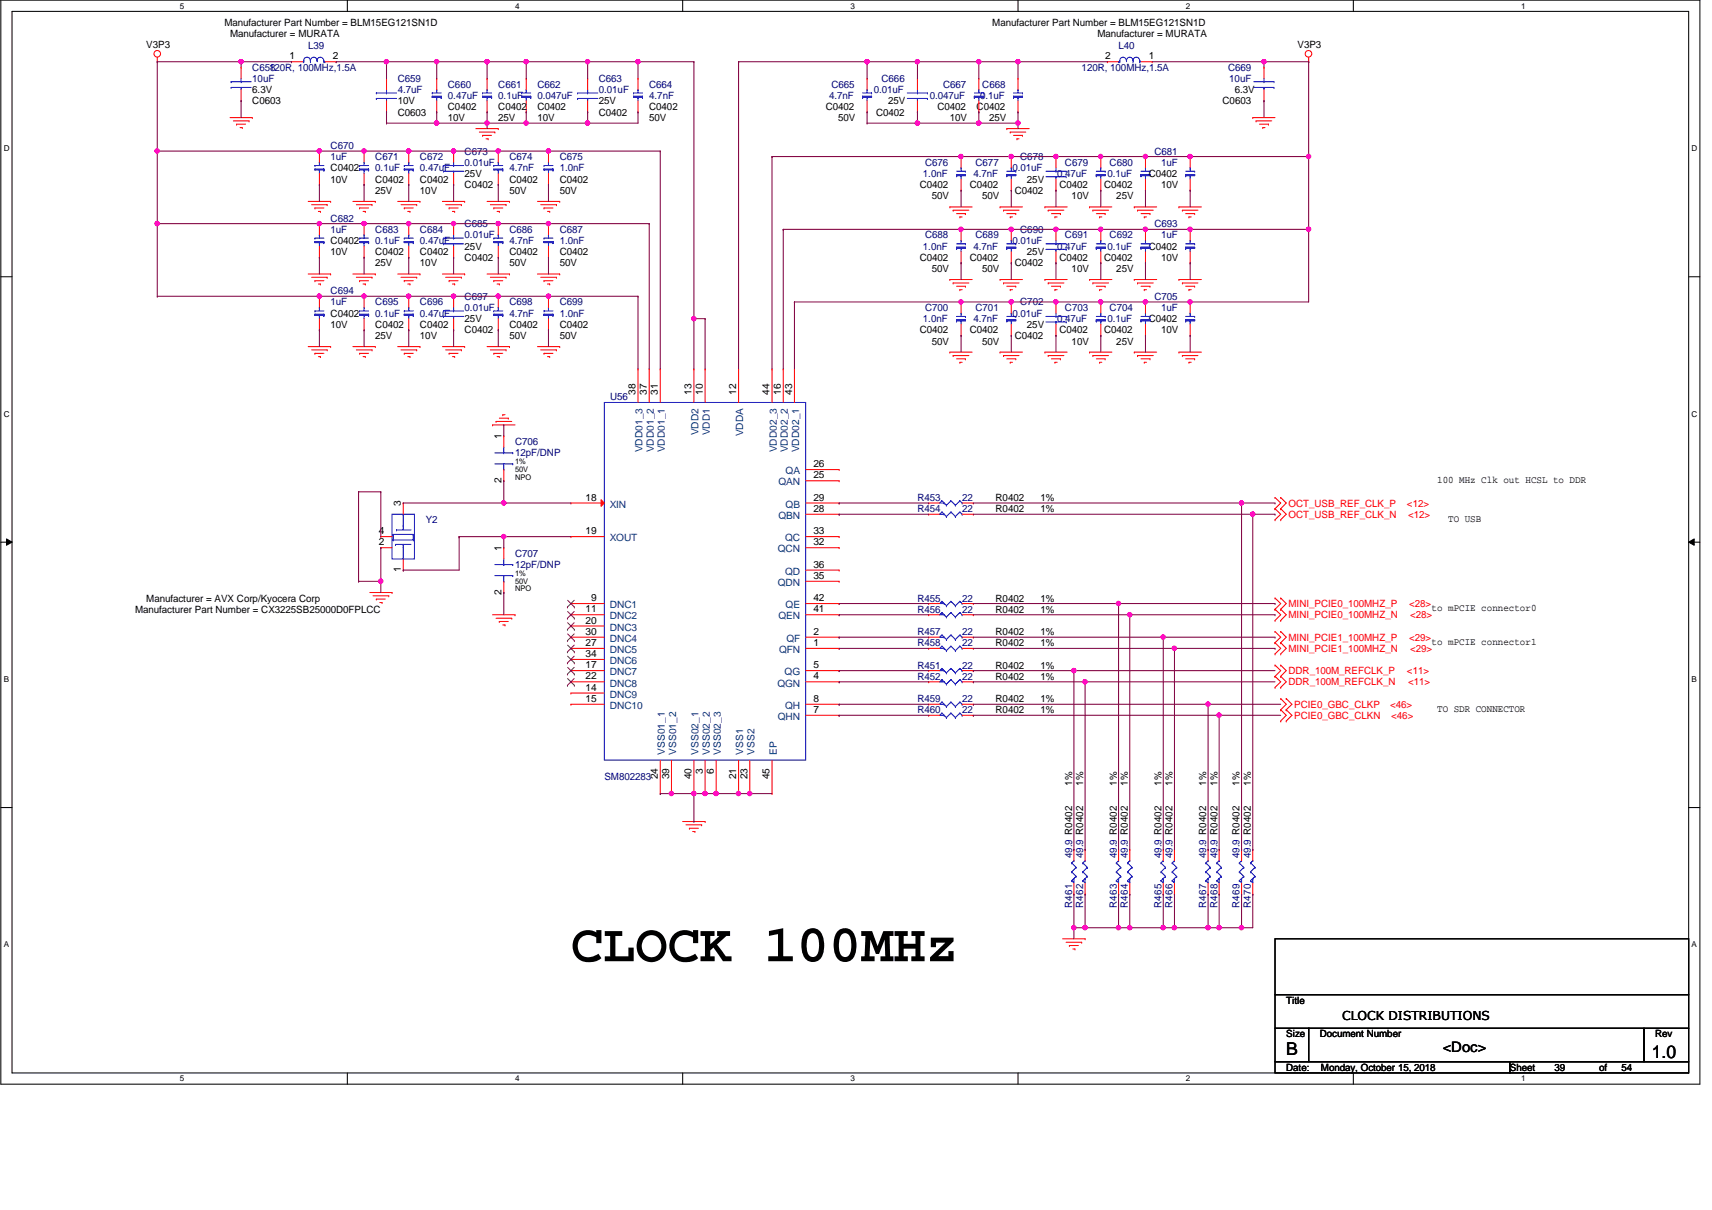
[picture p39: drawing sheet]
<svg xmlns="http://www.w3.org/2000/svg" width="420mm" height="297mm" viewBox="0 0 420 297" stroke-linecap="round" stroke-linejoin="round" font-family="sans-serif">
<defs><g id="words">
<text font-size="13.2" x="140.1" y="236">CLOCK 100MHz</text>
<g font-size="4.4">
<text x="315.7" y="259.1">B</text>
<text x="405.4" y="259.6">1.0</text>
</g>
<text font-size="3.6" x="354.1" y="258.4">&lt;Doc&gt;</text>
<text font-size="3" x="329.4" y="250.5">CLOCK DISTRIBUTIONS</text>
<g font-size="2.5">
<text x="35.9" y="11.9">V3P3</text>
<text x="55.1" y="6.4">Manufacturer Part Number = BLM15EG121SN1D</text>
<text x="56.5" y="9.1">Manufacturer = MURATA</text>
<text x="243.5" y="6.4">Manufacturer Part Number = BLM15EG121SN1D</text>
<text x="269.3" y="9.1">Manufacturer = MURATA</text>
<text x="318.4" y="11.9">V3P3</text>
<text x="71" y="14.6">1</text>
<text x="81.6" y="14.6">2</text>
<text x="271.3" y="14.6">2</text>
<text x="281.9" y="14.6">1</text>
<text x="61.9" y="22.9">6.3V</text>
<text x="303.1" y="22.9">6.3V</text>
<text x="61.9" y="25.6">C0603</text>
<text x="97.6" y="25.6">10V</text>
<text x="97.6" y="28.4">C0603</text>
<text x="109.9" y="27">C0402</text>
<text x="109.9" y="29.7">10V</text>
<text x="122.3" y="27">C0402</text>
<text x="122.3" y="29.7">25V</text>
<text x="131.9" y="27">C0402</text>
<text x="131.9" y="29.7">10V</text>
<text x="147" y="25.6">25V</text>
<text x="147" y="28.4">C0402</text>
<text x="159.3" y="27">C0402</text>
<text x="159.3" y="29.7">50V</text>
<text x="202.6" y="27">C0402</text>
<text x="205.7" y="29.7">50V</text>
<text x="215" y="28.4">C0402</text>
<text x="218" y="25.6">25V</text>
<text x="230.1" y="27">C0402</text>
<text x="233.1" y="29.7">10V</text>
<text x="239.7" y="27">C0402</text>
<text x="242.7" y="29.7">25V</text>
<text x="300" y="25.6">C0603</text>
<text x="81.1" y="42.1">C0402</text>
<text x="81.1" y="44.8">10V</text>
<text x="92.1" y="44.8">C0402</text>
<text x="92.1" y="47.5">25V</text>
<text x="103.1" y="44.8">C0402</text>
<text x="103.1" y="47.5">10V</text>
<text x="114" y="43.4">25V</text>
<text x="114" y="46.2">C0402</text>
<text x="125" y="44.8">C0402</text>
<text x="125" y="47.5">50V</text>
<text x="137.4" y="44.8">C0402</text>
<text x="137.4" y="47.5">50V</text>
<text x="225.7" y="46.2">C0402</text>
<text x="238" y="46.2">C0402</text>
<text x="249" y="47.5">C0402</text>
<text x="252" y="44.8">25V</text>
<text x="260" y="46.2">C0402</text>
<text x="271" y="46.2">C0402</text>
<text x="281.9" y="43.4">C0402</text>
<text x="284.9" y="46.2">10V</text>
<text x="228.7" y="48.9">50V</text>
<text x="241.1" y="48.9">50V</text>
<text x="263" y="48.9">10V</text>
<text x="274" y="48.9">25V</text>
<text x="81.1" y="59.9">C0402</text>
<text x="81.1" y="62.7">10V</text>
<text x="92.1" y="62.7">C0402</text>
<text x="92.1" y="65.4">25V</text>
<text x="103.1" y="62.7">C0402</text>
<text x="103.1" y="65.4">10V</text>
<text x="114" y="61.3">25V</text>
<text x="114" y="64">C0402</text>
<text x="125" y="62.7">C0402</text>
<text x="125" y="65.4">50V</text>
<text x="137.4" y="62.7">C0402</text>
<text x="137.4" y="65.4">50V</text>
<text x="225.7" y="64">C0402</text>
<text x="238" y="64">C0402</text>
<text x="249" y="65.4">C0402</text>
<text x="252" y="62.7">25V</text>
<text x="260" y="64">C0402</text>
<text x="271" y="64">C0402</text>
<text x="281.9" y="61.3">C0402</text>
<text x="284.9" y="64">10V</text>
<text x="228.7" y="66.8">50V</text>
<text x="241.1" y="66.8">50V</text>
<text x="263" y="66.8">10V</text>
<text x="274" y="66.8">25V</text>
<text x="81.1" y="77.7">C0402</text>
<text x="81.1" y="80.5">10V</text>
<text x="92.1" y="80.5">C0402</text>
<text x="92.1" y="83.2">25V</text>
<text x="103.1" y="80.5">C0402</text>
<text x="103.1" y="83.2">10V</text>
<text x="114" y="79.1">25V</text>
<text x="114" y="81.8">C0402</text>
<text x="125" y="80.5">C0402</text>
<text x="125" y="83.2">50V</text>
<text x="137.4" y="80.5">C0402</text>
<text x="137.4" y="83.2">50V</text>
<text x="225.7" y="81.8">C0402</text>
<text x="238" y="81.8">C0402</text>
<text x="249" y="83.2">C0402</text>
<text x="252" y="80.5">25V</text>
<text x="260" y="81.8">C0402</text>
<text x="271" y="81.8">C0402</text>
<text x="281.9" y="79.1">C0402</text>
<text x="284.9" y="81.8">10V</text>
<text x="228.7" y="84.6">50V</text>
<text x="241.1" y="84.6">50V</text>
<text x="263" y="84.6">10V</text>
<text x="274" y="84.6">25V</text>
<text x="156" y="96.9" transform="rotate(-90 156 96.9)">38</text>
<text x="158.7" y="96.9" transform="rotate(-90 158.7 96.9)">37</text>
<text x="161.4" y="96.9" transform="rotate(-90 161.4 96.9)">31</text>
<text x="169.7" y="96.9" transform="rotate(-90 169.7 96.9)">13</text>
<text x="172.5" y="96.9" transform="rotate(-90 172.5 96.9)">10</text>
<text x="180.7" y="96.9" transform="rotate(-90 180.7 96.9)">12</text>
<text x="188.9" y="96.9" transform="rotate(-90 188.9 96.9)">44</text>
<text x="191.6" y="96.9" transform="rotate(-90 191.6 96.9)">16</text>
<text x="194.4" y="96.9" transform="rotate(-90 194.4 96.9)">43</text>
<text x="123.1" y="107.9" transform="rotate(-90 123.1 107.9)">1</text>
<text x="123.1" y="118.6" transform="rotate(-90 123.1 118.6)">2</text>
<text x="199.6" y="117.4">25</text>
<text x="199.6" y="114.7">26</text>
<text x="352.7" y="118.6">100 MHz Clk out HCSL to DDR</text>
<text x="98.4" y="124.3" transform="rotate(-90 98.4 124.3)">3</text>
<text x="143.7" y="122.9">18</text>
<text x="199.6" y="125.6">28</text>
<text x="199.6" y="122.9">29</text>
<text x="244.3" y="123">R0402</text>
<text x="244.3" y="125.7">R0402</text>
<text x="255.3" y="123">1%</text>
<text x="255.3" y="125.7">1%</text>
<text x="93" y="131.1">4</text>
<text x="143.7" y="131.1">19</text>
<text x="199.6" y="131.1">33</text>
<text x="355.4" y="128.2">TO USB</text>
<text x="93" y="133.9">2</text>
<text x="123.1" y="135.3" transform="rotate(-90 123.1 135.3)">1</text>
<text x="199.6" y="133.9">32</text>
<text x="98.4" y="140.5" transform="rotate(-90 98.4 140.5)">1</text>
<text x="199.6" y="142.1">35</text>
<text x="199.6" y="139.4">36</text>
<text x="35.9" y="147.7">Manufacturer = AVX Corp/Kyocera Corp</text>
<text x="123.1" y="146" transform="rotate(-90 123.1 146)">2</text>
<text x="145.1" y="147.6">9</text>
<text x="199.6" y="147.6">42</text>
<text x="244.3" y="147.7">R0402</text>
<text x="255.3" y="147.7">1%</text>
<text x="33.1" y="150.4">Manufacturer Part Number = CX3225SB25000D0FPLCC</text>
<text x="143.7" y="150.3">11</text>
<text x="143.7" y="153.1">20</text>
<text x="143.7" y="155.8">30</text>
<text x="199.6" y="155.8">2</text>
<text x="199.6" y="150.3">41</text>
<text x="244.3" y="155.9">R0402</text>
<text x="244.3" y="150.4">R0402</text>
<text x="255.3" y="155.9">1%</text>
<text x="255.3" y="150.4">1%</text>
<text x="351.4" y="150.1">to mPCIE connector0</text>
<text x="143.7" y="158.6">27</text>
<text x="143.7" y="161.3">34</text>
<text x="199.6" y="158.6">1</text>
<text x="244.3" y="158.7">R0402</text>
<text x="255.3" y="158.7">1%</text>
<text x="351.4" y="158.4">to mPCIE connector1</text>
<text x="143.7" y="164">17</text>
<text x="143.7" y="166.8">22</text>
<text x="199.6" y="166.8">4</text>
<text x="199.6" y="164">5</text>
<text x="244.3" y="166.9">R0402</text>
<text x="244.3" y="164.1">R0402</text>
<text x="255.3" y="166.9">1%</text>
<text x="255.3" y="164.1">1%</text>
<text x="143.7" y="169.5">14</text>
<text x="143.7" y="172.3">15</text>
<text x="199.6" y="172.3">8</text>
<text x="244.3" y="172.4">R0402</text>
<text x="255.3" y="172.4">1%</text>
<text x="199.6" y="175">7</text>
<text x="244.3" y="175.1">R0402</text>
<text x="255.3" y="175.1">1%</text>
<text x="352.7" y="174.8">TO SDR CONNECTOR</text>
<text x="161.4" y="191.3" transform="rotate(-90 161.4 191.3)">24</text>
<text x="164.2" y="191.3" transform="rotate(-90 164.2 191.3)">39</text>
<text x="169.7" y="191.3" transform="rotate(-90 169.7 191.3)">40</text>
<text x="172.5" y="189.9" transform="rotate(-90 172.5 189.9)">3</text>
<text x="175.2" y="189.9" transform="rotate(-90 175.2 189.9)">6</text>
<text x="180.7" y="191.3" transform="rotate(-90 180.7 191.3)">21</text>
<text x="183.4" y="191.3" transform="rotate(-90 183.4 191.3)">23</text>
<text x="188.9" y="191.3" transform="rotate(-90 188.9 191.3)">45</text>
<text x="263.1" y="192.9" transform="rotate(-90 263.1 192.9)">1%</text>
<text x="265.8" y="192.9" transform="rotate(-90 265.8 192.9)">1%</text>
<text x="274.1" y="192.9" transform="rotate(-90 274.1 192.9)">1%</text>
<text x="276.8" y="192.9" transform="rotate(-90 276.8 192.9)">1%</text>
<text x="285.1" y="192.9" transform="rotate(-90 285.1 192.9)">1%</text>
<text x="287.8" y="192.9" transform="rotate(-90 287.8 192.9)">1%</text>
<text x="296" y="192.9" transform="rotate(-90 296 192.9)">1%</text>
<text x="298.8" y="192.9" transform="rotate(-90 298.8 192.9)">1%</text>
<text x="304.2" y="192.9" transform="rotate(-90 304.2 192.9)">1%</text>
<text x="307" y="192.9" transform="rotate(-90 307 192.9)">1%</text>
<text x="315.7" y="246.4">Title</text>
<text x="315.7" y="254.7">Size</text>
<text x="323.9" y="254.7">Document Number</text>
<text x="406.2" y="254.7">Rev</text>
<text x="315.7" y="262.9">Date:</text>
<text x="324.2" y="262.9">Monday, October 15, 2018</text>
<text x="370.5" y="262.9">Sheet</text>
<text x="381.5" y="262.9">39</text>
<text x="392.5" y="262.9">of</text>
<text x="398" y="262.9">54</text>
</g>
<g font-size="2.5" fill="#000080">
<text x="61.9" y="17.4">C658</text>
<text x="66" y="17.4">120R, 100MHz,1.5A</text>
<text x="75.6" y="12.1">L39</text>
<text x="265.5" y="17.4">120R, 100MHz,1.5A</text>
<text x="274.5" y="12.1">L40</text>
<text x="301.4" y="17.4">C669</text>
<text x="61.9" y="20.1">10uF</text>
<text x="97.6" y="20.1">C659</text>
<text x="97.6" y="22.9">4.7uF</text>
<text x="109.9" y="21.5">C660</text>
<text x="122.3" y="21.5">C661</text>
<text x="131.9" y="21.5">C662</text>
<text x="147" y="20.1">C663</text>
<text x="147" y="22.9">0.01uF</text>
<text x="159.3" y="21.5">C664</text>
<text x="204" y="21.5">C665</text>
<text x="214.4" y="22.9">0.01uF</text>
<text x="216.4" y="20.1">C666</text>
<text x="231.5" y="21.5">C667</text>
<text x="241.1" y="21.5">C668</text>
<text x="301.7" y="20.1">10uF</text>
<text x="109.9" y="24.3">0.47uF</text>
<text x="122.3" y="24.3">0.1uF</text>
<text x="131.9" y="24.3">0.047uF</text>
<text x="159.3" y="24.3">4.7nF</text>
<text x="203.5" y="24.3">4.7nF</text>
<text x="228.2" y="24.3">0.047uF</text>
<text x="240.5" y="24.3">0.1uF</text>
<text x="81.1" y="36.6">C670</text>
<text x="81.1" y="39.3">1uF</text>
<text x="92.1" y="39.3">C671</text>
<text x="103.1" y="39.3">C672</text>
<text x="114" y="38">C673</text>
<text x="114" y="40.7">0.01uF</text>
<text x="125" y="39.3">C674</text>
<text x="137.4" y="39.3">C675</text>
<text x="227.1" y="40.7">C676</text>
<text x="239.4" y="40.7">C677</text>
<text x="250.4" y="39.3">C678</text>
<text x="261.4" y="40.7">C679</text>
<text x="272.3" y="40.7">C680</text>
<text x="283.3" y="38">C681</text>
<text x="284.9" y="40.7">1uF</text>
<text x="92.1" y="42.1">0.1uF</text>
<text x="103.1" y="42.1">0.47uF</text>
<text x="125" y="42.1">4.7nF</text>
<text x="137.4" y="42.1">1.0nF</text>
<text x="226.5" y="43.4">1.0nF</text>
<text x="238.9" y="43.4">4.7nF</text>
<text x="248.5" y="42.1">0.01uF</text>
<text x="259.4" y="43.4">0.47uF</text>
<text x="271.8" y="43.4">0.1uF</text>
<text x="81.1" y="54.4">C682</text>
<text x="81.1" y="57.1">1uF</text>
<text x="92.1" y="57.1">C683</text>
<text x="92.1" y="59.9">0.1uF</text>
<text x="103.1" y="57.1">C684</text>
<text x="103.1" y="59.9">0.47uF</text>
<text x="114" y="55.8">C685</text>
<text x="114" y="58.5">0.01uF</text>
<text x="125" y="57.1">C686</text>
<text x="125" y="59.9">4.7nF</text>
<text x="137.4" y="57.1">C687</text>
<text x="137.4" y="59.9">1.0nF</text>
<text x="227.1" y="58.5">C688</text>
<text x="239.4" y="58.5">C689</text>
<text x="248.5" y="59.9">0.01uF</text>
<text x="250.4" y="57.1">C690</text>
<text x="261.4" y="58.5">C691</text>
<text x="272.3" y="58.5">C692</text>
<text x="283.3" y="55.8">C693</text>
<text x="284.9" y="58.5">1uF</text>
<text x="226.5" y="61.3">1.0nF</text>
<text x="238.9" y="61.3">4.7nF</text>
<text x="259.4" y="61.3">0.47uF</text>
<text x="271.8" y="61.3">0.1uF</text>
<text x="81.1" y="72.3">C694</text>
<text x="81.1" y="75">1uF</text>
<text x="92.1" y="75">C695</text>
<text x="92.1" y="77.7">0.1uF</text>
<text x="103.1" y="75">C696</text>
<text x="103.1" y="77.7">0.47uF</text>
<text x="114" y="73.6">C697</text>
<text x="114" y="76.4">0.01uF</text>
<text x="125" y="75">C698</text>
<text x="125" y="77.7">4.7nF</text>
<text x="137.4" y="75">C699</text>
<text x="137.4" y="77.7">1.0nF</text>
<text x="227.1" y="76.4">C700</text>
<text x="239.4" y="76.4">C701</text>
<text x="248.5" y="77.7">0.01uF</text>
<text x="250.4" y="75">C702</text>
<text x="261.4" y="76.4">C703</text>
<text x="272.3" y="76.4">C704</text>
<text x="283.3" y="73.6">C705</text>
<text x="284.9" y="76.4">1uF</text>
<text x="226.5" y="79.1">1.0nF</text>
<text x="238.9" y="79.1">4.7nF</text>
<text x="259.4" y="79.1">0.47uF</text>
<text x="271.8" y="79.1">0.1uF</text>
<text x="149.7" y="98.3">U56</text>
<text x="126.4" y="112">12pF/DNP</text>
<text x="126.4" y="109.3">C706</text>
<text x="225.2" y="123">R453</text>
<text x="225.2" y="125.7">R454</text>
<text x="236.1" y="123">22</text>
<text x="236.1" y="125.7">22</text>
<text x="104.5" y="128.5">Y2</text>
<text x="126.4" y="136.7">C707</text>
<text x="126.4" y="139.4">12pF/DNP</text>
<text x="225.2" y="147.7">R455</text>
<text x="236.1" y="147.7">22</text>
<text x="225.2" y="155.9">R457</text>
<text x="225.2" y="150.4">R456</text>
<text x="236.1" y="155.9">22</text>
<text x="236.1" y="150.4">22</text>
<text x="225.2" y="158.7">R458</text>
<text x="236.1" y="158.7">22</text>
<text x="225.2" y="166.9">R452</text>
<text x="225.2" y="164.1">R451</text>
<text x="236.1" y="166.9">22</text>
<text x="236.1" y="164.1">22</text>
<text x="225.2" y="172.4">R459</text>
<text x="236.1" y="172.4">22</text>
<text x="225.2" y="175.1">R460</text>
<text x="236.1" y="175.1">22</text>
<text x="148.3" y="191.6">SM802283</text>
<text x="263.1" y="210.7" transform="rotate(-90 263.1 210.7)">49.9 R0402</text>
<text x="265.8" y="210.7" transform="rotate(-90 265.8 210.7)">49.9 R0402</text>
<text x="274.1" y="210.7" transform="rotate(-90 274.1 210.7)">49.9 R0402</text>
<text x="276.8" y="210.7" transform="rotate(-90 276.8 210.7)">49.9 R0402</text>
<text x="285.1" y="210.7" transform="rotate(-90 285.1 210.7)">49.9 R0402</text>
<text x="287.8" y="210.7" transform="rotate(-90 287.8 210.7)">49.9 R0402</text>
<text x="296" y="210.7" transform="rotate(-90 296 210.7)">49.9 R0402</text>
<text x="298.8" y="210.7" transform="rotate(-90 298.8 210.7)">49.9 R0402</text>
<text x="304.2" y="210.7" transform="rotate(-90 304.2 210.7)">49.9 R0402</text>
<text x="307" y="210.7" transform="rotate(-90 307 210.7)">49.9 R0402</text>
<text x="263.1" y="222.8" transform="rotate(-90 263.1 222.8)">R461</text>
<text x="265.8" y="222.8" transform="rotate(-90 265.8 222.8)">R462</text>
<text x="274.1" y="222.8" transform="rotate(-90 274.1 222.8)">R463</text>
<text x="276.8" y="222.8" transform="rotate(-90 276.8 222.8)">R464</text>
<text x="285.1" y="222.8" transform="rotate(-90 285.1 222.8)">R465</text>
<text x="287.8" y="222.8" transform="rotate(-90 287.8 222.8)">R466</text>
<text x="296" y="222.8" transform="rotate(-90 296 222.8)">R467</text>
<text x="298.8" y="222.8" transform="rotate(-90 298.8 222.8)">R468</text>
<text x="304.2" y="222.8" transform="rotate(-90 304.2 222.8)">R469</text>
<text x="307" y="222.8" transform="rotate(-90 307 222.8)">R470</text>
</g>
<g font-size="2.5" fill="#004080">
<text x="171.4" y="106.8" transform="rotate(-90 171.4 106.8)">VDD2</text>
<text x="174.2" y="106.8" transform="rotate(-90 174.2 106.8)">VDD1</text>
<text x="182.4" y="107.1" transform="rotate(-90 182.4 107.1)">VDDA</text>
<text x="157.7" y="111" transform="rotate(-90 157.7 111)">VDD01_3</text>
<text x="160.5" y="111" transform="rotate(-90 160.5 111)">VDD01_2</text>
<text x="163.2" y="111" transform="rotate(-90 163.2 111)">VDD01_1</text>
<text x="190.6" y="111" transform="rotate(-90 190.6 111)">VDD02_3</text>
<text x="193.4" y="111" transform="rotate(-90 193.4 111)">VDD02_2</text>
<text x="196.1" y="111" transform="rotate(-90 196.1 111)">VDD02_1</text>
<text x="191" y="119.2">QAN</text>
<text x="192.8" y="116.4">QA</text>
<text x="149.7" y="124.6">XIN</text>
<text x="192.8" y="124.6">QB</text>
<text x="191" y="127.4">QBN</text>
<text x="149.7" y="132.9">XOUT</text>
<text x="190.9" y="135.6">QCN</text>
<text x="192.7" y="132.9">QC</text>
<text x="190.9" y="143.8">QDN</text>
<text x="192.7" y="141.1">QD</text>
<text x="149.7" y="149.3">DNC1</text>
<text x="192.8" y="149.3">QE</text>
<text x="149.7" y="152.1">DNC2</text>
<text x="149.7" y="154.8">DNC3</text>
<text x="191" y="152.1">QEN</text>
<text x="149.7" y="157.6">DNC4</text>
<text x="149.7" y="160.3">DNC5</text>
<text x="191.2" y="160.3">QFN</text>
<text x="193" y="157.6">QF</text>
<text x="149.7" y="163">DNC6</text>
<text x="149.7" y="165.8">DNC7</text>
<text x="192.6" y="165.8">QG</text>
<text x="149.7" y="171.3">DNC9</text>
<text x="149.7" y="168.5">DNC8</text>
<text x="190.8" y="168.5">QGN</text>
<text x="149.7" y="174">DNC10</text>
<text x="190.9" y="176.7">QHN</text>
<text x="192.7" y="174">QH</text>
<text x="163.2" y="185.3" transform="rotate(-90 163.2 185.3)">VSS01_1</text>
<text x="165.9" y="185.3" transform="rotate(-90 165.9 185.3)">VSS01_2</text>
<text x="171.4" y="185.3" transform="rotate(-90 171.4 185.3)">VSS02_1</text>
<text x="174.2" y="185.3" transform="rotate(-90 174.2 185.3)">VSS02_2</text>
<text x="176.9" y="185.3" transform="rotate(-90 176.9 185.3)">VSS02_3</text>
<text x="182.4" y="185.3" transform="rotate(-90 182.4 185.3)">VSS1</text>
<text x="185.2" y="185.3" transform="rotate(-90 185.2 185.3)">VSS2</text>
<text x="190.6" y="185.3" transform="rotate(-90 190.6 185.3)">EP</text>
</g>
<g font-size="2.5" fill="#f00">
<text x="316.2" y="124.4">OCT_USB_REF_CLK_P</text>
<text x="345.3" y="124.4">&lt;12&gt;</text>
<text x="316.2" y="127.1">OCT_USB_REF_CLK_N</text>
<text x="345.6" y="127.1">&lt;12&gt;</text>
<text x="316.2" y="149.1">MINI_PCIE0_100MHZ_P</text>
<text x="345.9" y="149.1">&lt;28&gt;</text>
<text x="316.2" y="151.8">MINI_PCIE0_100MHZ_N</text>
<text x="346.1" y="151.8">&lt;28&gt;</text>
<text x="316.2" y="160">MINI_PCIE1_100MHZ_N</text>
<text x="316.2" y="157.3">MINI_PCIE1_100MHZ_P</text>
<text x="345.9" y="157.3">&lt;29&gt;</text>
<text x="346.1" y="160">&lt;29&gt;</text>
<text x="316.2" y="165.5">DDR_100M_REFCLK_P</text>
<text x="345.3" y="165.5">&lt;11&gt;</text>
<text x="316.2" y="168.3">DDR_100M_REFCLK_N</text>
<text x="317.6" y="173.7">PCIE0_GBC_CLKP</text>
<text x="341.2" y="173.7">&lt;46&gt;</text>
<text x="345.6" y="168.3">&lt;11&gt;</text>
<text x="317.6" y="176.5">PCIE0_GBC_CLKN</text>
<text x="341.4" y="176.5">&lt;46&gt;</text>
</g>
<g font-size="2">
<text x="44.1" y="2.1">5</text>
<text x="126.4" y="2.1">4</text>
<text x="208.7" y="2.1">3</text>
<text x="291" y="2.1">2</text>
<text x="373.3" y="2.1">1</text>
<text x=".9" y="37.1">D</text>
<text x="415.2" y="37.1">D</text>
<text x=".9" y="102.3">C</text>
<text x="415.2" y="102.3">C</text>
<text x=".9" y="167.4">B</text>
<text x="415.2" y="167.4">B</text>
<text x=".9" y="232.6">A</text>
<text x="415.2" y="232.6">A</text>
<text x="44.1" y="265.5">5</text>
<text x="126.4" y="265.5">4</text>
<text x="208.7" y="265.5">3</text>
<text x="291" y="265.5">2</text>
<text x="373.3" y="265.5">1</text>
</g>
<g font-size="1.9">
<text x="126.4" y="114">1%</text>
<text x="126.4" y="117.8">NPO</text>
<text x="126.4" y="115.9">50V</text>
<text x="126.4" y="143.3">50V</text>
<text x="126.4" y="141.4">1%</text>
<text x="126.4" y="145.2">NPO</text>
</g>
</g></defs>
<path d="M.2 0h417v266.1h-417zM3 2.8h411.4v260.6h-411.4z" fill="none" stroke="#000" stroke-width=".25"/>
<g fill="#fff">
<path d="M44.1 .3h1.1v2.2h-1.1z"/>
<path d="M44.1 263.7h1.1v2.2h-1.1z"/>
</g>
<path d="M85.2 0v2.8M85.2 263.4v2.7" fill="none" stroke="#000" stroke-width=".25"/>
<g fill="#fff">
<path d="M126.4 .3h1.1v2.2h-1.1z"/>
<path d="M126.4 263.7h1.1v2.2h-1.1z"/>
</g>
<path d="M167.5 0v2.8M167.5 263.4v2.7" fill="none" stroke="#000" stroke-width=".25"/>
<g fill="#fff">
<path d="M208.7 .3h1.1v2.2h-1.1z"/>
<path d="M208.7 263.7h1.1v2.2h-1.1z"/>
</g>
<path d="M249.8 0v2.8M249.8 263.4v2.7" fill="none" stroke="#000" stroke-width=".25"/>
<g fill="#fff">
<path d="M291 .3h1.1v2.2h-1.1z"/>
<path d="M291 263.7h1.1v2.2h-1.1z"/>
</g>
<path d="M332.1 0v2.8M332.1 263.4v2.7" fill="none" stroke="#000" stroke-width=".25"/>
<g fill="#fff">
<path d="M373.3 .3h1.1v2.2h-1.1z"/>
<path d="M373.3 263.7h1.1v2.2h-1.1z"/>
<path d="M.9 35.3h1.4v2.2h-1.4z"/>
<path d="M415.2 35.3h1.3v2.2h-1.3z"/>
<path d="M.9 100.5h1.4v2.2h-1.4z"/>
<path d="M415.2 100.5h1.3v2.2h-1.3z"/>
</g>
<path d="M.2 67.9h2.8M414.4 67.9h2.8" fill="none" stroke="#000" stroke-width=".25"/>
<g fill="#fff">
<path d="M.9 165.7h1.3v2.2h-1.3z"/>
<path d="M415.2 165.7h1.3v2.2h-1.3z"/>
</g>
<path d="M.2 133.1h2.8M1.6 132.3l1.4 .8-1.4 .8zM414.4 133.1l1.4-.8v1.6zM414.4 133.1h2.8" fill="none" stroke="#000" stroke-width=".25"/>
<path d="M1.6 132.3l1.4 .8-1.4 .8zM414.4 133.1l1.4-.8v1.6z" fill="#000"/>
<g fill="#fff">
<path d="M.9 230.8h1.3v2.2h-1.3z"/>
<path d="M415.2 230.8h1.3v2.2h-1.3z"/>
</g>
<path d="M.2 198.2h2.8M414.4 198.2h2.8M312.9 230.5h101.5v13.7h-101.5zM312.9 244.2h101.5v8.2h-101.5zM312.9 252.4h8.3v8.2h-8.3zM321.2 252.4h82.3v8.2h-82.3zM403.5 252.4h10.9v8.2h-10.9zM312.9 260.6h57.6v2.8h-57.6zM370.5 260.6h43.9v2.8h-43.9z" fill="none" stroke="#000" stroke-width=".25"/>
<g fill="none" stroke="#f00" stroke-width=".25">
<path d="M38.6 15.2h.1M38.6 14.1v1.1M59.2 16.5h.1M59.2 16.5v2.8M71.5 15.2h.1M71.5 15.2h2.8M79.7 15.2h2.8M82.5 15.2h.1M94.9 19.3h.1M94.9 19.3v2.7M107.2 19.3h.1M107.2 19.3v2.7"/>
<path d="M144.2 19.3h.1M144.2 19.3v2.7M156.6 19.3h.1M156.6 19.3v2.7M212.8 19.3h.1M212.8 19.3v2.7M225.2 19.3h.1M225.2 19.3v2.7M249.8 19.3h.1M249.8 19.3v2.7M271.8 15.2h.1M271.8 15.2h2.7"/>
<path d="M280 15.2h2.8M282.8 15.2h.1M310.2 16.5h.1M310.2 16.5v2.8M321.2 15.2h.1M321.2 14.1v1.1M56.5 28.9h5.4M57.3 29.7h3.8M58.1 30.5h.1M58.1 30.5h2.2M58.9 31.3h.6M59.2 24.7h.1"/>
<path d="M59.2 22v2.7M59.5 31.3h.1M61.1 29.7h.1M61.9 28.9h.1M78.4 37.1h.1M78.4 37.1v2.7M89.4 37.1h.1M89.4 37.1v2.7M94.9 27.5h.1M94.9 24.7v2.8M100.3 37.1h.1M100.3 37.1v2.7"/>
<path d="M107.2 27.5h.1M107.2 24.7v2.8M111.3 37.1h.1M111.3 37.1v2.7M116.8 31.6h5.5M117.6 32.4h3.8M118.4 33.2h.1M118.4 33.2h2.2M119.3 34.1h.5M119.8 34.1h.1M121.4 32.4h.1M122.3 31.6h.1"/>
<path d="M122.3 37.1h.1M122.3 37.1v2.7M134.6 37.1h.1M134.6 37.1v2.7M144.2 27.5h.1M144.2 24.7v2.8M156.6 27.5h.1M156.6 24.7v2.8M212.8 27.5h.1M212.8 24.7v2.8M225.2 27.5h.1M225.2 24.7v2.8"/>
<path d="M247.1 31.6h.1M247.1 31.6h5.5M247.9 32.4h.1M247.9 32.4h3.8M248.2 38.4h.1M248.2 38.4v2.8M248.7 33.2h2.2M249.6 34.1h.1M249.6 34.1h.5M249.8 27.5h.1M249.8 24.7v2.8M250.9 33.2h.1"/>
<path d="M259.2 38.4h.1M259.2 38.4v2.8M281.1 38.4h.1M281.1 38.4v2.8M292.1 38.4h.1M292.1 38.4v2.8M307.5 28.9h.1M307.5 28.9h5.4M308.3 29.7h.1M308.3 29.7h3.8M309.1 30.5h2.2M309.9 31.3h.1"/>
<path d="M309.9 31.3h.6M310.2 24.7h.1M310.2 22v2.7M311.3 30.5h.1M75.6 49.4h5.5M76.5 50.2h3.8M77.3 51.1h.1M77.3 51.1h2.2M78.1 51.9h.5M78.4 45.3h.1M78.4 54.9h.1M78.4 42.6v2.7"/>
<path d="M78.4 54.9v2.8M78.6 51.9h.1M80.3 50.2h.1M81.1 49.4h.1M86.6 49.4h5.5M87.4 50.2h3.9M88.3 51.1h.1M88.3 51.1h2.2M89.1 51.9h.6M89.4 45.3h.1M89.4 54.9h.1M89.4 42.6v2.7"/>
<path d="M89.4 54.9v2.8M89.7 51.9h.1M91.3 50.2h.1M92.1 49.4h.1M97.6 49.4h5.5M98.4 50.2h3.9M99.2 51.1h.1M99.2 51.1h2.2M100.1 51.9h.5M100.3 45.3h.1M100.3 54.9h.1M100.3 42.6v2.7"/>
<path d="M100.3 54.9v2.8M100.6 51.9h.1M102.3 50.2h.1M103.1 49.4h.1M108.6 49.4h5.4M109.4 50.2h3.8M110.2 51.1h.1M110.2 51.1h2.2M111 51.9h.6M111.3 45.3h.1M111.3 54.9h.1M111.3 42.6v2.7"/>
<path d="M111.3 54.9v2.8M111.6 51.9h.1M113.2 50.2h.1M114 49.4h.1M119.5 49.4h5.5M120.3 50.2h3.9M121.2 51.1h.1M121.2 51.1h2.2M122 51.9h.5M122.3 54.9h.1M122.3 45.3h.1M122.3 42.6v2.7"/>
<path d="M122.3 54.9v2.8M122.5 51.9h.1M124.2 50.2h.1M125 49.4h.1M131.9 49.4h5.5M132.7 50.2h3.9M133.5 51.1h.1M133.5 51.1h2.2M134.4 51.9h.5M134.6 45.3h.1M134.6 54.9h.1M134.6 42.6v2.7"/>
<path d="M134.6 54.9v2.8M134.9 51.9h.1M136.6 50.2h.1M137.4 49.4h.1M233.1 50.8h.1M233.1 50.8h5.5M233.9 51.6h.1M233.9 51.6h3.9M234.8 52.5h2.1M235.6 53.3h.1M235.6 53.3h.5M235.9 56.3h.1"/>
<path d="M235.9 56.3v2.7M236.9 52.5h.1M245.4 50.8h.1M245.4 50.8h5.5M246.3 51.6h.1M246.3 51.6h3.8M247.1 52.5h2.2M247.9 53.3h.1M247.9 53.3h.6M248.2 46.7h.1M248.2 56.3h.1M248.2 43.9v2.8"/>
<path d="M248.2 56.3v2.7M249.3 52.5h.1M256.4 50.8h.1M256.4 50.8h5.5M257.2 51.6h.1M257.2 51.6h3.9M258.1 52.5h2.2M258.9 53.3h.1M258.9 53.3h.5M259.2 46.7h.1M259.2 56.3h.1M259.2 43.9v2.8"/>
<path d="M259.2 56.3v2.7M260.3 52.5h.1M267.4 50.8h.1M267.4 50.8h5.5M268.2 51.6h.1M268.2 51.6h3.9M269.1 52.5h2.1M269.9 53.3h.1M269.9 53.3h.5M270.2 56.3h.1M270.2 56.3v2.7M271.2 52.5h.1"/>
<path d="M278.4 50.8h.1M278.4 50.8h5.5M279.2 51.6h.1M279.2 51.6h3.8M280 52.5h2.2M280.8 53.3h.1M280.8 53.3h.6M281.1 46.7h.1M281.1 43.9v2.8M282.2 52.5h.1M289.3 50.8h.1M289.3 50.8h5.5"/>
<path d="M290.2 51.6h.1M290.2 51.6h3.8M291 52.5h2.2M291.8 53.3h.1M291.8 53.3h.5M292.1 46.7h.1M292.1 56.3h.1M292.1 43.9v2.8M292.1 56.3v2.7M293.2 52.5h.1M75.6 67.3h5.5M76.5 68.1h3.8"/>
<path d="M77.3 68.9h.1M77.3 68.9h2.2M78.1 69.7h.5M78.4 72.7h.1M78.4 63.2h.1M78.4 60.4v2.8M78.4 72.7v2.8M78.4 78.2v2.8M78.6 69.7h.1M80.3 68.1h.1M81.1 67.3h.1M86.6 67.3h5.5"/>
<path d="M87.4 68.1h3.9M88.3 68.9h.1M88.3 68.9h2.2M89.1 69.7h.6M89.4 72.7h.1M89.4 63.2h.1M89.4 60.4v2.8M89.4 72.7v2.8M89.4 78.2v2.8M89.7 69.7h.1M91.3 68.1h.1M92.1 67.3h.1"/>
<path d="M97.6 67.3h5.5M98.4 68.1h3.9M99.2 68.9h.1M99.2 68.9h2.2M100.1 69.7h.5M100.3 72.7h.1M100.3 63.2h.1M100.3 60.4v2.8M100.3 72.7v2.8M100.3 78.2v2.8M100.6 69.7h.1M102.3 68.1h.1"/>
<path d="M103.1 67.3h.1M108.6 67.3h5.4M109.4 68.1h3.8M110.2 68.9h.1M110.2 68.9h2.2M111 69.7h.6M111.3 63.2h.1M111.3 72.7h.1M111.3 60.4v2.8M111.3 72.7v2.8M111.3 78.2v2.8M111.6 69.7h.1"/>
<path d="M113.2 68.1h.1M114 67.3h.1M119.5 67.3h5.5M120.3 68.1h3.9M121.2 68.9h.1M121.2 68.9h2.2M122 69.7h.5M122.3 63.2h.1M122.3 72.7h.1M122.3 60.4v2.8M122.3 72.7v2.8M122.3 78.2v2.8"/>
<path d="M122.5 69.7h.1M124.2 68.1h.1M125 67.3h.1M131.9 67.3h5.5M132.7 68.1h3.9M133.5 68.9h.1M133.5 68.9h2.2M134.4 69.7h.5M134.6 63.2h.1M134.6 60.4v2.8M134.9 69.7h.1M136.6 68.1h.1"/>
<path d="M137.4 67.3h.1M233.1 68.6h.1M233.1 68.6h5.5M233.9 69.5h.1M233.9 69.5h3.9M234.8 70.3h2.1M235.6 71.1h.1M235.6 71.1h.5M235.9 64.5h.1M235.9 61.8v2.7M236.9 70.3h.1M245.4 68.6h.1"/>
<path d="M245.4 68.6h5.5M246.3 69.5h.1M246.3 69.5h3.8M247.1 70.3h2.2M247.9 71.1h.1M247.9 71.1h.6M248.2 64.5h.1M248.2 74.1h.1M248.2 61.8v2.7M248.2 74.1v2.8M248.2 79.6v2.7M249.3 70.3h.1"/>
<path d="M256.4 68.6h.1M256.4 68.6h5.5M257.2 69.5h.1M257.2 69.5h3.9M258.1 70.3h2.2M258.9 71.1h.1M258.9 71.1h.5M259.2 64.5h.1M259.2 74.1h.1M259.2 61.8v2.7M259.2 74.1v2.8M259.2 79.6v2.7"/>
<path d="M260.3 70.3h.1M267.4 68.6h.1M267.4 68.6h5.5M268.2 69.5h.1M268.2 69.5h3.9M269.1 70.3h2.1M269.9 71.1h.1M269.9 71.1h.5M270.2 74.1h.1M270.2 64.5h.1M270.2 61.8v2.7M270.2 74.1v2.8"/>
<path d="M270.2 79.6v2.7M271.2 70.3h.1M278.4 68.6h.1M278.4 68.6h5.5M279.2 69.5h.1M279.2 69.5h3.8M280 70.3h2.2M280.8 71.1h.1M280.8 71.1h.6M282.2 70.3h.1M289.3 68.6h.1M289.3 68.6h5.5"/>
<path d="M290.2 69.5h.1M290.2 69.5h3.8M291 70.3h2.2M291.8 71.1h.1M291.8 71.1h.5M292.1 74.1h.1M292.1 64.5h.1M292.1 61.8v2.7M292.1 74.1v2.8M292.1 79.6v2.7M293.2 70.3h.1M75.6 85.1h5.5"/>
<path d="M76.5 85.9h3.8M77.3 86.7h.1M77.3 86.7h2.2M78.1 87.5h.5M78.4 81h.1M78.6 87.5h.1M80.3 85.9h.1M81.1 85.1h.1M86.6 85.1h5.5M87.4 85.9h3.9M88.3 86.7h.1M88.3 86.7h2.2"/>
<path d="M89.1 87.5h.6M89.4 81h.1M89.7 87.5h.1M91.3 85.9h.1M92.1 85.1h.1M97.6 85.1h5.5M98.4 85.9h3.9M99.2 86.7h.1M99.2 86.7h2.2M100.1 87.5h.5M100.3 81h.1M100.6 87.5h.1"/>
<path d="M102.3 85.9h.1M103.1 85.1h.1M108.6 85.1h5.4M109.4 85.9h3.8M110.2 86.7h.1M110.2 86.7h2.2M111 87.5h.6M111.3 81h.1M111.6 87.5h.1M113.2 85.9h.1M114 85.1h.1M119.5 85.1h5.5"/>
<path d="M120.3 85.9h3.9M121.2 86.7h.1M121.2 86.7h2.2M122 87.5h.5M122.3 81h.1M122.5 87.5h.1M124.2 85.9h.1M125 85.1h.1M131.9 85.1h5.5M132.7 85.9h3.9M133.5 86.7h.1M133.5 86.7h2.2"/>
<path d="M134.4 87.5h.5M134.9 87.5h.1M136.6 85.9h.1M137.4 85.1h.1M170.3 90.6h.1M170.3 90.6v8.2M173 90.6h.1M173 90.6v8.2M181.3 90.6h.1M181.3 90.6v8.2M189.5 90.6h.1M189.5 90.6v8.2"/>
<path d="M192.2 90.6h.1M192.2 90.6v8.2M195 90.6h.1M195 90.6v8.2M233.1 86.4h.1M233.1 86.4h5.5M233.9 87.3h.1M233.9 87.3h3.9M234.8 88.1h2.1M235.6 88.9h.1M235.6 88.9h.5M236.9 88.1h.1"/>
<path d="M245.4 86.4h.1M245.4 86.4h5.5M246.3 87.3h.1M246.3 87.3h3.8M247.1 88.1h2.2M247.9 88.9h.1M247.9 88.9h.6M248.2 82.3h.1M249.3 88.1h.1M256.4 86.4h.1M256.4 86.4h5.5M257.2 87.3h.1"/>
<path d="M257.2 87.3h3.9M258.1 88.1h2.2M258.9 88.9h.1M258.9 88.9h.5M259.2 82.3h.1M260.3 88.1h.1M267.4 86.4h.1M267.4 86.4h5.5M268.2 87.3h.1M268.2 87.3h3.9M269.1 88.1h2.1M269.9 88.9h.1"/>
<path d="M269.9 88.9h.5M270.2 82.3h.1M271.2 88.1h.1M278.4 86.4h.1M278.4 86.4h5.5M279.2 87.3h.1M279.2 87.3h3.8M280 88.1h2.2M280.8 88.9h.1M280.8 88.9h.6M282.2 88.1h.1M289.3 86.4h.1"/>
<path d="M289.3 86.4h5.5M290.2 87.3h.1M290.2 87.3h3.8M291 88.1h2.2M291.8 88.9h.1M291.8 88.9h.5M292.1 82.3h.1M293.2 88.1h.1M120.9 104.3h.1M120.9 104.3h5.5M121.7 103.5h.1M121.7 103.5h3.9"/>
<path d="M122.5 102.7h2.2M123.4 101.8h.1M123.4 101.8h.5M123.6 107h.1M123.6 118h.1M123.6 107v2.8M123.6 115.3v2.7M124.7 102.7h.1M93.5 134.5h.1M93.5 131.7h.1M93.5 134.5h2.7M93.5 131.7h2.7"/>
<path d="M99 140h.1M99 123.5h.1M99 123.5v2.7M99 137.2v2.8M123.6 134.5h.1M123.6 134.5v2.7M227.9 123.5h.1M227.9 123.5h2.7M236.1 123.5h2.8M238.9 123.5h.1M312.9 124.9h.1M312.9 122.1h.1"/>
<path d="M312.9 127.6h.1M312.9 122.1l1.4 1.4-1.4 1.4M312.9 124.9l1.4 1.3-1.4 1.4M314.3 124.9h.1M314.3 122.1h.1M314.3 127.6h.1M314.3 122.1l1.4 1.4-1.4 1.4M314.3 124.9l1.4 1.3-1.4 1.4M90.8 145.5h5.4M91.6 146.3h3.8M92.4 147.1h.1M92.4 147.1h2.2"/>
<path d="M93.2 147.9h.6M93.8 147.9h.1M95.4 146.3h.1M96.2 145.5h.1M120.9 150.9h5.5M121.7 151.8h3.9M122.5 152.6h.1M122.5 152.6h2.2M123.4 153.4h.5M123.6 145.5h.1M123.6 142.7v2.8M123.9 153.4h.1"/>
<path d="M125.6 151.8h.1M126.4 150.9h.1M140.1 148.2h.1M140.1 150.9h.1M140.1 153.7h.1M140.1 156.4h.1M140.1 159.2h.1M140.1 150.9h8.2M140.1 156.4h8.2M140.1 148.2h8.2M140.1 159.2h8.2M140.1 153.7h8.2"/>
<path d="M197.7 156.4h8.2M197.7 159.2h8.2M205.9 159.2h.1M205.9 156.4h.1M227.9 156.4h.1M227.9 148.2h.1M227.9 159.2h.1M227.9 156.4h2.7M227.9 148.2h2.7M227.9 159.2h2.7M236.1 156.4h2.8M236.1 148.2h2.8"/>
<path d="M236.1 159.2h2.8M238.9 156.4h.1M238.9 148.2h.1M238.9 159.2h.1M312.9 157.8h.1M312.9 155h.1M312.9 152.3h.1M312.9 149.6h.1M312.9 146.8h.1M312.9 157.8l1.4 1.4-1.4 1.3M312.9 155l1.4 1.4-1.4 1.4M312.9 149.6l1.4 1.3-1.4 1.4"/>
<path d="M312.9 146.8l1.4 1.4-1.4 1.4M314.3 157.8h.1M314.3 155h.1M314.3 152.3h.1M314.3 149.6h.1M314.3 146.8h.1M314.3 157.8l1.4 1.4-1.4 1.3M314.3 155l1.4 1.4-1.4 1.4M314.3 149.6l1.4 1.3-1.4 1.4M314.3 146.8l1.4 1.4-1.4 1.4M140.1 161.9h.1M140.1 170.1h.1"/>
<path d="M140.1 172.9h.1M140.1 164.6h.1M140.1 172.9h8.2M140.1 164.6h8.2M140.1 161.9h8.2M140.1 170.1h8.2M197.7 175.6h8.2M197.7 172.9h8.2M197.7 167.4h8.2M197.7 164.6h8.2M205.9 167.4h.1M205.9 164.6h.1"/>
<path d="M205.9 175.6h.1M205.9 172.9h.1M227.9 175.6h.1M227.9 172.9h.1M227.9 167.4h.1M227.9 164.6h.1M227.9 175.6h2.7M227.9 172.9h2.7M227.9 167.4h2.7M227.9 164.6h2.7M236.1 175.6h2.8M236.1 172.9h2.8"/>
<path d="M236.1 167.4h2.8M236.1 164.6h2.8M238.9 175.6h.1M238.9 172.9h.1M238.9 167.4h.1M238.9 164.6h.1M312.9 166h.1M312.9 163.3h.1M312.9 168.7h.1M312.9 160.5h.1M312.9 163.3l1.4 1.3-1.4 1.4M312.9 166l1.4 1.4-1.4 1.3"/>
<path d="M314.3 166h.1M314.3 163.3h.1M314.3 168.7h.1M314.3 160.5h.1M314.3 177h.1M314.3 174.2h.1M314.3 171.5h.1M314.3 163.3l1.4 1.3-1.4 1.4M314.3 166l1.4 1.4-1.4 1.3M314.3 174.2l1.4 1.4-1.4 1.4M314.3 171.5l1.4 1.4-1.4 1.3M315.7 177h.1"/>
<path d="M315.7 174.2h.1M315.7 171.5h.1M315.7 174.2l1.4 1.4-1.4 1.4M315.7 171.5l1.4 1.4-1.4 1.3M170.3 194.8h.1M170.3 186.6v8.2M173 194.8h.1M173 186.6v8.2M175.8 194.8h.1M175.8 186.6v8.2M167.5 201.7h5.5M168.3 202.5h3.9"/>
<path d="M169.2 203.3h.1M169.2 203.3h2.2M170 204.1h.5M170.5 204.1h.1M172.2 202.5h.1M173 201.7h.1M263.6 219.5h.1M263.6 208.5h.1M263.6 208.5v2.8M263.6 216.7v2.8M266.3 219.5h.1M266.3 208.5h.1"/>
<path d="M266.3 208.5v2.8M266.3 216.7v2.8M274.5 219.5h.1M274.5 208.5h.1M274.5 208.5v2.8M274.5 216.7v2.8M277.3 219.5h.1M277.3 208.5h.1M277.3 208.5v2.8M277.3 216.7v2.8M288.2 219.5h.1M288.2 208.5h.1"/>
<path d="M288.2 208.5v2.8M288.2 216.7v2.8M296.5 219.5h.1M296.5 208.5h.1M296.5 208.5v2.8M296.5 216.7v2.8M299.2 219.5h.1M299.2 208.5h.1M299.2 208.5v2.8M299.2 216.7v2.8M304.7 219.5h.1M304.7 208.5h.1"/>
<path d="M304.7 208.5v2.8M304.7 216.7v2.8M260.8 230.5h5.5M261.7 231.3h3.8M262.5 232.1h.1M262.5 232.1h2.2M263.3 233h.5M263.8 233h.1M265.5 231.3h.1M266.3 230.5h.1"/>
<circle cx="38.6" cy="13.2" r=".81"/>
<circle cx="321.1" cy="13.2" r=".81"/>
</g>
<g fill="none" stroke="#00f" stroke-width=".25">
<path d="M59.2 19.3v.8M74.3 15.2h.2M74.5 15.2h.1M74.5 14.9h.1M74.5 14.9a.8 .8 0 0 1 .8-.8 .8 .8 0 0 1 .8 .8M74.5 14.9v.3M76.2 15.2h.1M77.8 14.9a.83 .83 0 0 0-1-.8 .83 .83 0 0 0-.6 1.1M77.8 14.9h.1M77.8 14.9a.8 .8 0 0 1 .8-.8 .8 .8 0 0 1 .8 .8M77.8 14.9v.3M79.5 15.2h.1"/>
<path d="M79.5 14.9v.3M79.5 15.2h.2M79.7 15.2h.1M274.5 15.2h.1M274.5 15.2h.3M274.8 15.2h.1M276.4 14.9a.83 .83 0 0 0-1-.8 .83 .83 0 0 0-.6 1.1M276.5 14.9h.1M276.5 14.9a.78 .78 0 0 1 .8-.8 .78 .78 0 0 1 .7 .8M276.5 14.9v.3M278.1 15.2h.1M278.1 14.9a.8 .8 0 0 1 .8-.8 .8 .8 0 0 1 .8 .8"/>
<path d="M278.1 14.9v.3M279.7 15.2h.1M279.7 14.9h.1M279.7 15.2h.3M279.7 14.9v.3M310.2 19.3v.8M56.7 20.1h.1M56.7 21.5h.1M56.7 20.1h5M56.7 21.5h5M59.2 21.5h.1M59.2 20.1h.1"/>
<path d="M59.2 21.5v.5M78.4 39.8h.1M78.4 39.8v.8M89.4 39.8h.1M89.4 39.8v.8M92.4 22.8h.1M92.4 24.2h.1M92.4 22.8h4.9M92.4 24.2h4.9M94.9 24.2h.1M94.9 22.8h.1M94.9 22v.8"/>
<path d="M94.9 24.2v.5M100.3 39.8h.1M100.3 39.8v.8M106.1 22.8h.1M106.1 23.6h.1M106.1 23.6v.3h2.2M106.1 22.8h2.2M106.1 23.6h2.2M107.2 23.9h.1M107.2 22h.1M107.2 22v.8M107.2 23.9v.8"/>
<path d="M108.3 23.9h.1M108.3 23.6h.1M108.3 23.6v.3M111.3 39.8v.8M122.3 39.8h.1M122.3 39.8v.8M134.6 39.8h.1M134.6 39.8v.8M141.8 22.8h.1M141.8 24.2h.1M141.8 22.8h4.9M141.8 24.2h4.9"/>
<path d="M144.2 24.2h.1M144.2 22.8h.1M144.2 22v.8M144.2 24.2v.5M155.5 22.8h.1M155.5 23.6h.1M155.5 23.6v.3h2.2M155.5 22.8h2.2M155.5 23.6h2.2M156.6 23.9h.1M156.6 22h.1M156.6 22v.8"/>
<path d="M156.6 23.9v.8M157.7 23.9h.1M157.7 23.6h.1M157.7 23.6v.3M211.7 23.9h.1M211.7 23.6h.1M211.7 22.8h2.2M211.7 23.6h2.2M211.7 23.6v.3M212.8 23.9h.1M212.8 22h.1M212.8 22v.8"/>
<path d="M212.8 23.9v.8M213.9 22.8h.1M213.9 23.6h.1M213.9 23.6v.3h-2.2M222.7 22.8h4.9M222.7 24.2h4.9M225.2 24.2h.1M225.2 22.8h.1M225.2 22v.8M225.2 24.2v.5M227.6 22.8h.1M227.6 24.2h.1"/>
<path d="M248.7 23.9h.1M248.7 23.6h.1M248.7 22.8h2.2M248.7 23.6h2.2M248.7 23.6v.3M249.8 23.9h.1M249.8 22h.1M249.8 22v.8M249.8 23.9v.8M250.9 22.8h.1M250.9 23.6h.1M250.9 23.6v.3h-2.2"/>
<path d="M307.7 20.1h5M307.7 21.5h5M310.2 21.5h.1M310.2 20.1h.1M310.2 21.5v.5M312.7 20.1h.1M312.7 21.5h.1M77.3 40.6h.1M77.3 41.5h.1M77.3 58.5h.1M77.3 59.3h.1M77.3 41.5v.2h2.2"/>
<path d="M77.3 40.6h2.2M77.3 41.5h2.2M77.3 59.3v.3h2.2M77.3 58.5h2.2M77.3 59.3h2.2M78.4 41.7h.1M78.4 59.6h.1M78.4 57.7h.1M78.4 41.7v.9M78.4 57.7v.8M78.4 59.6v.8M79.5 41.7h.1"/>
<path d="M79.5 41.5h.1M79.5 59.6h.1M79.5 59.3h.1M79.5 41.5v.2M79.5 59.3v.3M88.3 40.6h.1M88.3 41.5h.1M88.3 58.5h.1M88.3 59.3h.1M88.3 41.5v.2h2.2M88.3 59.3v.3h2.2M88.3 40.6h2.2"/>
<path d="M88.3 41.5h2.2M88.3 58.5h2.2M88.3 59.3h2.2M89.4 41.7h.1M89.4 59.6h.1M89.4 57.7h.1M89.4 41.7v.9M89.4 57.7v.8M89.4 59.6v.8M90.5 41.7h.1M90.5 41.5h.1M90.5 59.6h.1"/>
<path d="M90.5 59.3h.1M90.5 41.5v.2M90.5 59.3v.3M99.2 40.6h.1M99.2 41.5h.1M99.2 58.5h.1M99.2 59.3h.1M99.2 41.5v.2h2.2M99.2 40.6h2.2M99.2 41.5h2.2M99.2 59.3v.3h2.2M99.2 58.5h2.2"/>
<path d="M99.2 59.3h2.2M100.3 41.7h.1M100.3 59.6h.1M100.3 57.7h.1M100.3 41.7v.9M100.3 57.7v.8M100.3 59.6v.8M101.4 41.7h.1M101.4 41.5h.1M101.4 59.6h.1M101.4 59.3h.1M101.4 41.5v.2"/>
<path d="M101.4 59.3v.3M108.8 40.6h.1M108.8 42h.1M108.8 58.5h.1M108.8 59.9h.1M108.8 40.6h5M108.8 58.5h5M108.8 42h5M108.8 59.9h5M111.3 42h.1M111.3 40.6h.1M111.3 59.9h.1"/>
<path d="M111.3 58.5h.1M111.3 42v.6M111.3 57.7v.8M111.3 59.9v.5M121.2 58.5h.1M121.2 59.3h.1M121.2 40.6h.1M121.2 41.5h.1M121.2 41.5v.2h2.2M121.2 40.6h2.2M121.2 41.5h2.2M121.2 59.3v.3h2.2"/>
<path d="M121.2 58.5h2.2M121.2 59.3h2.2M122.3 59.6h.1M122.3 57.7h.1M122.3 41.7h.1M122.3 41.7v.9M122.3 57.7v.8M122.3 59.6v.8M123.4 59.6h.1M123.4 59.3h.1M123.4 41.7h.1M123.4 41.5h.1"/>
<path d="M123.4 41.5v.2M123.4 59.3v.3M133.5 40.6h.1M133.5 41.5h.1M133.5 58.5h.1M133.5 59.3h.1M133.5 41.5v.2h2.2M133.5 40.6h2.2M133.5 41.5h2.2M133.5 59.3v.3h2.2M133.5 58.5h2.2M133.5 59.3h2.2"/>
<path d="M134.6 41.7h.1M134.6 59.6h.1M134.6 57.7h.1M134.6 41.7v.9M134.6 57.7v.8M134.6 59.6v.8M135.7 41.7h.1M135.7 41.5h.1M135.7 59.6h.1M135.7 59.3h.1M135.7 41.5v.2M135.7 59.3v.3"/>
<path d="M234.8 59.9h2.1M235.9 59h.1M235.9 59v.9M236.9 59.9h.1M247.1 43.1h.1M247.1 42.8h.1M247.1 42h2.2M247.1 42.8h2.2M247.1 42.8v.3M247.1 59.9h2.2M248.2 43.1h.1M248.2 41.2h.1"/>
<path d="M248.2 59h.1M248.2 41.2v.8M248.2 43.1v.8M248.2 59v.9M249.3 42h.1M249.3 42.8h.1M249.3 59.9h.1M249.3 42.8v.3h-2.2M256.7 42h5M256.7 43.4h5M256.7 59.9h5M259.2 43.4h.1"/>
<path d="M259.2 42h.1M259.2 59.9h.1M259.2 41.2v.8M259.2 43.4v.5M259.2 59v.9M261.7 42h.1M261.7 43.4h.1M261.7 59.9h.1M269.1 59.9h2.1M270.2 59h.1M270.2 59v.9M271.2 59.9h.1"/>
<path d="M280 43.1h.1M280 42.8h.1M280 42h2.2M280 42.8h2.2M280 42.8v.3M281.1 43.1h.1M281.1 41.2h.1M281.1 41.2v.8M281.1 43.1v.8M282.2 42h.1M282.2 42.8h.1M282.2 42.8v.3h-2.2"/>
<path d="M291 43.1h.1M291 42.8h.1M291 42h2.2M291 42.8h2.2M291 59.9h2.2M291 42.8v.3M292.1 43.1h.1M292.1 41.2h.1M292.1 59h.1M292.1 41.2v.8M292.1 43.1v.8M292.1 59v.9"/>
<path d="M293.2 42h.1M293.2 42.8h.1M293.2 59.9h.1M293.2 42.8v.3h-2.2M77.3 76.3h.1M77.3 77.1h.1M77.3 77.1v.3h2.2M77.3 76.3h2.2M77.3 77.1h2.2M78.4 77.4h.1M78.4 75.5h.1M78.4 75.5v.8"/>
<path d="M78.4 77.4v.8M79.5 77.4h.1M79.5 77.1h.1M79.5 77.1v.3M88.3 76.3h.1M88.3 77.1h.1M88.3 77.1v.3h2.2M88.3 76.3h2.2M88.3 77.1h2.2M89.4 77.4h.1M89.4 75.5h.1M89.4 75.5v.8"/>
<path d="M89.4 77.4v.8M90.5 77.4h.1M90.5 77.1h.1M90.5 77.1v.3M99.2 76.3h.1M99.2 77.1h.1M99.2 77.1v.3h2.2M99.2 76.3h2.2M99.2 77.1h2.2M100.3 77.4h.1M100.3 75.5h.1M100.3 75.5v.8"/>
<path d="M100.3 77.4v.8M101.4 77.4h.1M101.4 77.1h.1M101.4 77.1v.3M108.8 76.3h.1M108.8 77.7h.1M108.8 76.3h5M108.8 77.7h5M111.3 77.7h.1M111.3 76.3h.1M111.3 75.5v.8M111.3 77.7v.5"/>
<path d="M121.2 76.3h.1M121.2 77.1h.1M121.2 77.1v.3h2.2M121.2 76.3h2.2M121.2 77.1h2.2M122.3 77.4h.1M122.3 75.5h.1M122.3 75.5v.8M122.3 77.4v.8M123.4 77.4h.1M123.4 77.1h.1M123.4 77.1v.3"/>
<path d="M234.8 61h.1M234.8 60.7h.1M234.8 60.7h2.1M234.8 60.7v.3M235.9 61h.1M235.9 61v.8M236.9 60.7h.1M236.9 60.7v.3h-2.1M247.1 61h.1M247.1 60.7h.1M247.1 78.8h.1M247.1 78.5h.1"/>
<path d="M247.1 60.7v.3M247.1 78.5v.3M247.1 60.7h2.2M247.1 77.7h2.2M247.1 78.5h2.2M248.2 61h.1M248.2 78.8h.1M248.2 76.9h.1M248.2 61v.8M248.2 76.9v.8M248.2 78.8v.8M249.3 60.7h.1"/>
<path d="M249.3 77.7h.1M249.3 78.5h.1M249.3 60.7v.3h-2.2M249.3 78.5v.3h-2.2M256.7 61.2h5M256.7 77.7h5M256.7 79h5M259.2 61.2h.1M259.2 79h.1M259.2 77.7h.1M259.2 61.2v.6M259.2 76.9v.8"/>
<path d="M259.2 79v.6M261.7 61.2h.1M261.7 77.7h.1M261.7 79h.1M269.1 78.8h.1M269.1 78.5h.1M269.1 61h.1M269.1 60.7h.1M269.1 60.7h2.1M269.1 77.7h2.1M269.1 78.5h2.1M269.1 60.7v.3"/>
<path d="M269.1 78.5v.3M270.2 78.8h.1M270.2 76.9h.1M270.2 61h.1M270.2 61v.8M270.2 76.9v.8M270.2 78.8v.8M271.2 77.7h.1M271.2 78.5h.1M271.2 60.7h.1M271.2 60.7v.3h-2.1M271.2 78.5v.3h-2.1"/>
<path d="M291 78.8h.1M291 78.5h.1M291 61h.1M291 60.7h.1M291 60.7h2.2M291 77.7h2.2M291 78.5h2.2M291 60.7v.3M291 78.5v.3M292.1 78.8h.1M292.1 76.9h.1M292.1 61h.1"/>
<path d="M292.1 61v.8M292.1 76.9v.8M292.1 78.8v.8M293.2 77.7h.1M293.2 78.5h.1M293.2 60.7h.1M293.2 60.7v.3h-2.2M293.2 78.5v.3h-2.2M148.3 98.8h49.4v87.8h-49.4zM121.4 111.2h4.4M121.4 113.9h4.4M123.6 115.3h.1"/>
<path d="M123.6 111.2h.1M123.6 109.8v1.4M123.6 113.9v1.4M125.8 111.2h.1M125.8 113.9h.1M96.2 126.2h5.5v11h-5.5zM96.5 131.2h.1M96.5 132.5h.1M96.5 131.2h4.9M96.5 131.2v1.3M96.5 132.5h4.9M97.1 133.6h.1"/>
<path d="M97.1 133.6h3.8M97.3 130.1h.1M97.3 130.1h3.6M99 129h.1M99 133.6h.1M99 137.2h.1M99 126.2h.1M99 126.2v3.9M99 133.6v3.6M101.4 131.2h.1M101.4 132.5h.1M101.4 131.2v1.3"/>
<path d="M121.4 138.6h4.4M123.6 138.6h.1M123.6 137.2v1.4M125.8 138.6h.1M231.2 122.9h.1M231.2 122.9l-.6 .6h1.1M231.2 122.9l1.1 1.1M231.7 123.5h.1M232.3 124h.1M233.4 122.9h.1M233.4 122.9l-1.1 1.1M233.4 122.9l1.1 1.1"/>
<path d="M234.5 124h.1M235.6 122.9h.1M235.6 122.9l-1.1 1.1M235.6 122.9l.5 .6M236.1 123.5h.1M121.4 141.3h4.4M123.6 142.7h.1M123.6 141.3v1.4M125.8 141.3h.1M231.2 155.9h.1M231.2 147.6h.1M231.2 158.6h.1"/>
<path d="M231.2 155.9l-.6 .5h1.1M231.2 155.9l1.1 1.1M231.2 147.6l-.6 .6h1.1M231.2 147.6l1.1 1.1M231.2 158.6l-.6 .6h1.1M231.2 158.6l1.1 1.1M231.7 156.4h.1M231.7 148.2h.1M231.7 159.2h.1M232.3 157h.1M232.3 148.7h.1M232.3 159.7h.1"/>
<path d="M233.4 155.9h.1M233.4 147.6h.1M233.4 158.6h.1M233.4 155.9l-1.1 1.1M233.4 155.9l1.1 1.1M233.4 147.6l-1.1 1.1M233.4 147.6l1.1 1.1M233.4 158.6l-1.1 1.1M233.4 158.6l1.1 1.1M234.5 157h.1M234.5 148.7h.1M234.5 159.7h.1"/>
<path d="M235.6 155.9h.1M235.6 147.6h.1M235.6 158.6h.1M235.6 155.9l-1.1 1.1M235.6 155.9l.5 .5M235.6 147.6l-1.1 1.1M235.6 147.6l.5 .6M235.6 158.6l-1.1 1.1M235.6 158.6l.5 .6M236.1 156.4h.1M236.1 148.2h.1M236.1 159.2h.1"/>
<path d="M231.2 175h.1M231.2 172.3h.1M231.2 166.8h.1M231.2 164.1h.1M231.2 175l-.6 .6h1.1M231.2 175l1.1 1.1M231.2 172.3l-.6 .6h1.1M231.2 172.3l1.1 1.1M231.2 166.8l-.6 .6h1.1M231.2 166.8l1.1 1.1M231.2 164.1l-.6 .5h1.1M231.2 164.1l1.1 1.1"/>
<path d="M231.7 175.6h.1M231.7 172.9h.1M231.7 167.4h.1M231.7 164.6h.1M232.3 176.1h.1M232.3 173.4h.1M232.3 167.9h.1M232.3 165.2h.1M233.4 175h.1M233.4 172.3h.1M233.4 166.8h.1M233.4 164.1h.1"/>
<path d="M233.4 175l-1.1 1.1M233.4 175l1.1 1.1M233.4 172.3l-1.1 1.1M233.4 172.3l1.1 1.1M233.4 166.8l-1.1 1.1M233.4 166.8l1.1 1.1M233.4 164.1l-1.1 1.1M233.4 164.1l1.1 1.1M234.5 176.1h.1M234.5 173.4h.1M234.5 167.9h.1M234.5 165.2h.1"/>
<path d="M235.6 175h.1M235.6 172.3h.1M235.6 166.8h.1M235.6 164.1h.1M235.6 175l-1.1 1.1M235.6 175l.5 .6M235.6 172.3l-1.1 1.1M235.6 172.3l.5 .6M235.6 166.8l-1.1 1.1M235.6 166.8l.5 .6M235.6 164.1l-1.1 1.1M235.6 164.1l.5 .5"/>
<path d="M236.1 175.6h.1M236.1 172.9h.1M236.1 167.4h.1M236.1 164.6h.1M263 216.2h.1M263 214h.1M263 211.8h.1M263 214l1.1 1.1M263 211.8l1.1 1.1M263.6 211.3h.1M263.6 215.6h.1M263.6 215.6v1.1l-.6-.5"/>
<path d="M263.6 211.3l-.6 .5M264.1 215.1h.1M264.1 212.9h.1M264.1 215.1l-1.1 1.1M264.1 212.9l-1.1 1.1M265.8 216.2h.1M265.8 214h.1M265.8 211.8h.1M265.8 214l1.1 1.1M265.8 211.8l1.1 1.1M266.3 211.3h.1M266.3 215.6h.1"/>
<path d="M266.3 215.6v1.1l-.5-.5M266.3 211.3l-.5 .5M266.9 215.1h.1M266.9 212.9h.1M266.9 215.1l-1.1 1.1M266.9 212.9l-1.1 1.1M274 216.2h.1M274 214h.1M274 211.8h.1M274 214l1.1 1.1M274 211.8l1.1 1.1M274.5 211.3h.1"/>
<path d="M274.5 215.6h.1M274.5 215.6v1.1l-.5-.5M274.5 211.3l-.5 .5M275.1 215.1h.1M275.1 212.9h.1M275.1 215.1l-1.1 1.1M275.1 212.9l-1.1 1.1M276.7 216.2h.1M276.7 214h.1M276.7 211.8h.1M276.7 214l1.1 1.1M276.7 211.8l1.1 1.1"/>
<path d="M277.3 211.3h.1M277.3 215.6h.1M277.3 215.6v1.1l-.6-.5M277.3 211.3l-.6 .5M277.8 215.1h.1M277.8 212.9h.1M277.8 215.1l-1.1 1.1M277.8 212.9l-1.1 1.1M287.7 216.2h.1M287.7 214h.1M287.7 211.8h.1M287.7 214l1.1 1.1"/>
<path d="M287.7 211.8l1.1 1.1M288.2 211.3h.1M288.2 215.6h.1M288.2 215.6v1.1l-.5-.5M288.2 211.3l-.5 .5M288.8 215.1h.1M288.8 212.9h.1M288.8 215.1l-1.1 1.1M288.8 212.9l-1.1 1.1M295.9 216.2h.1M295.9 214h.1M295.9 211.8h.1"/>
<path d="M295.9 214l1.1 1.1M295.9 211.8l1.1 1.1M296.5 211.3h.1M296.5 215.6h.1M296.5 215.6v1.1l-.6-.5M296.5 211.3l-.6 .5M297 215.1h.1M297 212.9h.1M297 215.1l-1.1 1.1M297 212.9l-1.1 1.1M298.7 216.2h.1M298.7 214h.1"/>
<path d="M298.7 211.8h.1M298.7 214l1.1 1.1M298.7 211.8l1.1 1.1M299.2 211.3h.1M299.2 215.6h.1M299.2 215.6v1.1l-.5-.5M299.2 211.3l-.5 .5M299.8 215.1h.1M299.8 212.9h.1M299.8 215.1l-1.1 1.1M299.8 212.9l-1.1 1.1M304.2 216.2h.1"/>
<path d="M304.2 214h.1M304.2 211.8h.1M304.2 214l1.1 1.1M304.2 211.8l1.1 1.1M304.7 211.3h.1M304.7 215.6h.1M304.7 215.6v1.1l-.5-.5M304.7 211.3l-.5 .5M305.3 215.1h.1M305.3 212.9h.1M305.3 215.1l-1.1 1.1M305.3 212.9l-1.1 1.1"/>
</g>
<g fill="none" stroke="#804000" stroke-width=".25">
<path d="M139.3 149h.1M139.3 151.8h.1M139.3 154.5h.1M139.3 157.3h.1M139.3 147.4l1.7 1.6M139.3 150.1l1.7 1.7M139.3 152.9l1.7 1.6M139.3 155.6l1.7 1.7M139.3 158.4l1.7 1.6M140.9 147.4l-1.6 1.6M140.9 150.1l-1.6 1.7M140.9 152.9l-1.6 1.6"/>
<path d="M140.9 155.6l-1.6 1.7M140.9 158.4l-1.6 1.6M141 149h.1M141 151.8h.1M141 154.5h.1M141 157.3h.1M139.3 160h.1M139.3 162.7h.1M139.3 165.5h.1M139.3 161.1l1.7 1.6M139.3 163.8l1.7 1.7M140.9 161.1l-1.6 1.6"/>
<path d="M140.9 163.8l-1.6 1.7M141 160h.1M141 162.7h.1M141 165.5h.1"/>
</g>
<path d="M147.5 122.7l.8 .8-.8 .8z" fill="#f00"/>
<g fill="none" stroke="#f00" stroke-width=".25">
<path d="M119.5 19.3h.1M119.5 19.3v2.7M129.1 19.3h.1M129.1 19.3v2.7M240.2 19.3h.1M240.2 19.3v2.7M119.5 27.5h.1M119.5 24.7v2.8M129.1 27.5h.1M129.1 24.7v2.8M235.9 38.4h.1M235.9 38.4v2.8"/>
<path d="M240.2 27.5h.1M240.2 24.7v2.8M270.2 38.4h.1M270.2 38.4v2.8M235.9 46.7h.1M235.9 43.9v2.8M270.2 46.7h.1M270.2 43.9v2.8M281.1 56.3h.1M281.1 56.3v2.7M134.6 72.7h.1M134.6 72.7v2.8"/>
<path d="M134.6 78.2v2.8M235.9 74.1h.1M235.9 74.1v2.8M235.9 79.6v2.7M281.1 74.1h.1M281.1 64.5h.1M281.1 61.8v2.7M281.1 74.1v2.8M281.1 79.6v2.7M134.6 81h.1M156.6 90.6h.1M156.6 90.6v8.2"/>
<path d="M159.3 90.6h.1M159.3 90.6v8.2M162 90.6h.1M162 90.6v8.2M235.9 82.3h.1M281.1 82.3h.1M197.7 118h8.2M197.7 115.3h8.2M205.9 118h.1M205.9 115.3h.1M140.1 123.5h.1M140.1 131.7h.1"/>
<path d="M140.1 123.5h8.2M140.1 131.7h8.2M147.5 122.7l.8 .8-.8 .8zM197.7 123.5h8.2M197.7 131.7h8.2M197.7 126.2h8.2M197.7 134.5h8.2M197.7 140h8.2M205.9 126.2h.1M205.9 123.5h.1M205.9 134.5h.1M205.9 131.7h.1"/>
<path d="M205.9 140h.1M227.9 126.2h.1M227.9 126.2h2.7M236.1 126.2h2.8M238.9 126.2h.1M197.7 142.7h8.2M197.7 150.9h8.2M197.7 148.2h8.2M205.9 142.7h.1M205.9 150.9h.1M205.9 148.2h.1M227.9 150.9h.1"/>
<path d="M227.9 150.9h2.7M236.1 150.9h2.8M238.9 150.9h.1M140.1 167.4h.1M140.1 167.4h8.2M162 194.8h.1M162 186.6v8.2M164.8 194.8h.1M164.8 186.6v8.2M181.3 194.8h.1M181.3 186.6v8.2M184 194.8h.1"/>
<path d="M184 186.6v8.2M189.5 194.8h.1M189.5 186.6v8.2M285.5 219.5h.1M285.5 208.5h.1M285.5 208.5v2.8M285.5 216.7v2.8M307.5 219.5h.1M307.5 208.5h.1M307.5 208.5v2.8M307.5 216.7v2.8"/>
</g>
<path d="M139.3 168.2h.1M139.3 166.6l1.7 1.6M140.9 166.6l-1.6 1.6M141 168.2h.1" fill="none" stroke="#804000" stroke-width=".25"/>
<g fill="none" stroke="#00f" stroke-width=".25">
<path d="M118.4 22.8h.1M118.4 23.6h.1M118.4 23.6v.3h2.2M118.4 22.8h2.2M118.4 23.6h2.2M119.5 23.9h.1M119.5 22h.1M119.5 22v.8M119.5 23.9v.8M120.6 23.9h.1M120.6 23.6h.1M120.6 23.6v.3"/>
<path d="M128 22.8h.1M128 23.6h.1M128 23.6v.3h2.2M128 22.8h2.2M128 23.6h2.2M129.1 23.9h.1M129.1 22h.1M129.1 22v.8M129.1 23.9v.8M130.2 23.9h.1M130.2 23.6h.1M130.2 23.6v.3"/>
<path d="M239.1 23.9h.1M239.1 23.6h.1M239.1 22.8h2.2M239.1 23.6h2.2M239.1 23.6v.3M240.2 23.9h.1M240.2 22h.1M240.2 22v.8M240.2 23.9v.8M241.3 22.8h.1M241.3 23.6h.1M241.3 23.6v.3h-2.2"/>
<path d="M234.8 43.1h.1M234.8 42.8h.1M234.8 42.8v.3M234.8 42h2.1M234.8 42.8h2.1M235.9 43.1h.1M235.9 41.2h.1M235.9 41.2v.8M235.9 43.1v.8M236.9 42h.1M236.9 42.8h.1M236.9 42.8v.3h-2.1"/>
<path d="M269.1 43.1h.1M269.1 42.8h.1M269.1 42h2.1M269.1 42.8h2.1M269.1 42.8v.3M270.2 43.1h.1M270.2 41.2h.1M270.2 41.2v.8M270.2 43.1v.8M271.2 42h.1M271.2 42.8h.1M271.2 42.8v.3h-2.1"/>
<path d="M280 59.9h2.2M281.1 59h.1M281.1 59v.9M282.2 59.9h.1M133.5 76.3h.1M133.5 77.1h.1M133.5 77.1v.3h2.2M133.5 76.3h2.2M133.5 77.1h2.2M134.6 77.4h.1M134.6 75.5h.1M134.6 75.5v.8"/>
<path d="M134.6 77.4v.8M135.7 77.4h.1M135.7 77.1h.1M135.7 77.1v.3M234.8 78.8h.1M234.8 78.5h.1M234.8 77.7h2.1M234.8 78.5h2.1M234.8 78.5v.3M235.9 78.8h.1M235.9 76.9h.1M235.9 76.9v.8"/>
<path d="M235.9 78.8v.8M236.9 77.7h.1M236.9 78.5h.1M236.9 78.5v.3h-2.1M280 78.8h.1M280 78.5h.1M280 61h.1M280 60.7h.1M280 77.7h2.2M280 78.5h2.2M280 60.7v.3M280 78.5v.3"/>
<path d="M280 60.7h2.2M281.1 78.8h.1M281.1 76.9h.1M281.1 61h.1M281.1 61v.8M281.1 76.9v.8M281.1 78.8v.8M282.2 77.7h.1M282.2 78.5h.1M282.2 60.7h.1M282.2 78.5v.3h-2.2M282.2 60.7v.3h-2.2"/>
<path d="M231.2 125.7h.1M231.2 125.7l-.6 .5h1.1M231.2 125.7l1.1 1.1M231.7 126.2h.1M232.3 126.8h.1M233.4 125.7h.1M233.4 125.7l-1.1 1.1M233.4 125.7l1.1 1.1M234.5 126.8h.1M235.6 125.7h.1M235.6 125.7l-1.1 1.1M235.6 125.7l.5 .5"/>
<path d="M236.1 126.2h.1M231.2 150.4h.1M231.2 150.4l-.6 .5h1.1M231.2 150.4l1.1 1.1M231.7 150.9h.1M232.3 151.5h.1M233.4 150.4h.1M233.4 150.4l-1.1 1.1M233.4 150.4l1.1 1.1M234.5 151.5h.1M235.6 150.4h.1M235.6 150.4l-1.1 1.1"/>
<path d="M235.6 150.4l.5 .5M236.1 150.9h.1M284.9 216.2h.1M284.9 214h.1M284.9 211.8h.1M284.9 214l1.1 1.1M284.9 211.8l1.1 1.1M285.5 211.3h.1M285.5 215.6h.1M285.5 215.6v1.1l-.6-.5M285.5 211.3l-.6 .5M286 215.1h.1"/>
<path d="M286 212.9h.1M286 215.1l-1.1 1.1M286 212.9l-1.1 1.1M306.9 216.2h.1M306.9 214h.1M306.9 211.8h.1M306.9 214l1.1 1.1M306.9 211.8l1.1 1.1M307.5 211.3h.1M307.5 215.6h.1M307.5 215.6v1.1l-.6-.5M307.5 211.3l-.6 .5"/>
<path d="M308 215.1h.1M308 212.9h.1M308 215.1l-1.1 1.1M308 212.9l-1.1 1.1"/>
</g>
<path d="M38.6 15.2h20.6M59.2 15.2h.1" fill="none" stroke="#800040" stroke-width=".25"/>
<circle cx="59.1" cy="15.1" r=".54" fill="#f0f"/>
<circle cx="59.1" cy="15.1" r=".54" fill="none" stroke="#f0f" stroke-width=".25"/>
<path d="M38.6 72.7h.1M38.6 72.7h39.8" fill="none" stroke="#800040" stroke-width=".25"/>
<circle cx="78.4" cy="72.7" r=".54" fill="#f0f"/>
<circle cx="78.4" cy="72.7" r=".54" fill="none" stroke="#f0f" stroke-width=".25"/>
<path d="M134.6 72.7h.1M134.6 72.7h22" fill="none" stroke="#800040" stroke-width=".25"/>
<circle cx="134.6" cy="72.7" r=".54" fill="#f0f"/>
<circle cx="134.6" cy="72.7" r=".54" fill="none" stroke="#f0f" stroke-width=".25"/>
<path d="M38.6 15.2h.1M38.6 15.2v21.9M156.6 72.7h.1M156.6 72.7v17.9M99 123.5h.1M99 123.5h24.6" fill="none" stroke="#800040" stroke-width=".25"/>
<circle cx="123.6" cy="123.5" r=".54" fill="#f0f"/>
<circle cx="123.6" cy="123.5" r=".54" fill="none" stroke="#f0f" stroke-width=".25"/>
<path d="M93.5 134.5h.1M93.5 134.5v8.2M99 140h.1M112.7 131.7h.1M112.7 131.7h10.9M112.7 131.7v8.3h-13.7" fill="none" stroke="#800040" stroke-width=".25"/>
<circle cx="93.4" cy="142.7" r=".54" fill="#f0f"/>
<circle cx="93.4" cy="142.7" r=".54" fill="none" stroke="#f0f" stroke-width=".25"/>
<g fill="none" stroke="#800040" stroke-width=".25">
<path d="M88 120.7h.1M88 120.7h5.5M88 120.7v22M93.5 120.7h.1M93.5 120.7v11M88 142.7h.1M88 142.7h5.5M93.5 142.7h.1M93.5 142.7v2.8M205.9 164.6h.1M205.9 167.4h.1M205.9 164.6h22"/>
<path d="M205.9 167.4h22M238.9 164.6h.1M238.9 167.4h.1M238.9 164.6h24.7M238.9 167.4h27.4M162 194.8h.1M162 194.8h8.3M164.8 194.8h.1"/>
</g>
<circle cx="164.8" cy="194.8" r=".54" fill="#f0f"/>
<circle cx="164.8" cy="194.8" r=".54" fill="none" stroke="#f0f" stroke-width=".25"/>
<path d="M170.3 194.8h.1M170.3 194.8h2.7" fill="none" stroke="#800040" stroke-width=".25"/>
<circle cx="173" cy="194.8" r=".54" fill="#f0f"/>
<circle cx="173" cy="194.8" r=".54" fill="none" stroke="#f0f" stroke-width=".25"/>
<circle cx="170.3" cy="194.8" r=".54" fill="#f0f"/>
<circle cx="170.3" cy="194.8" r=".54" fill="none" stroke="#f0f" stroke-width=".25"/>
<path d="M173 194.8h.1M173 194.8h8.3M175.8 194.8h.1" fill="none" stroke="#800040" stroke-width=".25"/>
<circle cx="181.2" cy="194.8" r=".54" fill="#f0f"/>
<circle cx="181.2" cy="194.8" r=".54" fill="none" stroke="#f0f" stroke-width=".25"/>
<circle cx="175.7" cy="194.8" r=".54" fill="#f0f"/>
<circle cx="175.7" cy="194.8" r=".54" fill="none" stroke="#f0f" stroke-width=".25"/>
<path d="M181.3 194.8h.1M181.3 194.8h8.2M184 194.8h.1" fill="none" stroke="#800040" stroke-width=".25"/>
<circle cx="184" cy="194.8" r=".54" fill="#f0f"/>
<circle cx="184" cy="194.8" r=".54" fill="none" stroke="#f0f" stroke-width=".25"/>
<path d="M78.4 72.7h.1M78.4 72.7h21.9M89.4 72.7h.1M78.4 81h.1M78.4 81v4.1" fill="none" stroke="#800040" stroke-width=".25"/>
<circle cx="89.3" cy="72.7" r=".54" fill="#f0f"/>
<circle cx="89.3" cy="72.7" r=".54" fill="none" stroke="#f0f" stroke-width=".25"/>
<path d="M100.3 72.7h.1M100.3 72.7h11M89.4 81h.1M89.4 81v4.1M100.3 81h.1M100.3 81v4.1" fill="none" stroke="#800040" stroke-width=".25"/>
<circle cx="111.3" cy="72.7" r=".54" fill="#f0f"/>
<circle cx="111.3" cy="72.7" r=".54" fill="none" stroke="#f0f" stroke-width=".25"/>
<circle cx="100.3" cy="72.7" r=".54" fill="#f0f"/>
<circle cx="100.3" cy="72.7" r=".54" fill="none" stroke="#f0f" stroke-width=".25"/>
<path d="M111.3 72.7h.1M111.3 72.7h23.3M122.3 72.7h.1" fill="none" stroke="#800040" stroke-width=".25"/>
<circle cx="122.3" cy="72.7" r=".54" fill="#f0f"/>
<circle cx="122.3" cy="72.7" r=".54" fill="none" stroke="#f0f" stroke-width=".25"/>
<g fill="none" stroke="#800040" stroke-width=".25">
<path d="M38.6 54.9h.1M38.6 54.9h39.8M78.4 45.3h.1M78.4 45.3v4.1M89.4 45.3h.1M89.4 45.3v4.1M100.3 45.3h.1M100.3 45.3v4.1M111.3 45.3h.1M111.3 45.3v4.1M122.3 45.3h.1M122.3 45.3v4.1"/>
<path d="M134.6 45.3h.1M134.6 45.3v4.1M159.3 54.9h.1M159.3 54.9v35.7M78.4 63.2h.1M78.4 63.2v4.1M89.4 63.2h.1M89.4 63.2v4.1M100.3 63.2h.1M100.3 63.2v4.1M111.3 63.2h.1M111.3 63.2v4.1"/>
<path d="M122.3 63.2h.1M122.3 63.2v4.1M134.6 63.2h.1M134.6 63.2v4.1M111.3 81h.1M111.3 81v4.1M122.3 81h.1M122.3 81v4.1M134.6 81h.1M134.6 81v4.1"/>
</g>
<circle cx="78.4" cy="54.9" r=".54" fill="#f0f"/>
<circle cx="78.4" cy="54.9" r=".54" fill="none" stroke="#f0f" stroke-width=".25"/>
<path d="M78.4 54.9h.1M78.4 54.9h21.9M89.4 54.9h.1" fill="none" stroke="#800040" stroke-width=".25"/>
<circle cx="89.3" cy="54.9" r=".54" fill="#f0f"/>
<circle cx="89.3" cy="54.9" r=".54" fill="none" stroke="#f0f" stroke-width=".25"/>
<path d="M100.3 54.9h.1M100.3 54.9h11" fill="none" stroke="#800040" stroke-width=".25"/>
<circle cx="111.3" cy="54.9" r=".54" fill="#f0f"/>
<circle cx="111.3" cy="54.9" r=".54" fill="none" stroke="#f0f" stroke-width=".25"/>
<circle cx="100.3" cy="54.9" r=".54" fill="#f0f"/>
<circle cx="100.3" cy="54.9" r=".54" fill="none" stroke="#f0f" stroke-width=".25"/>
<path d="M111.3 54.9h.1M111.3 54.9h23.3M122.3 54.9h.1" fill="none" stroke="#800040" stroke-width=".25"/>
<circle cx="122.3" cy="54.9" r=".54" fill="#f0f"/>
<circle cx="122.3" cy="54.9" r=".54" fill="none" stroke="#f0f" stroke-width=".25"/>
<path d="M38.6 37.1h.1M38.6 37.1h39.8" fill="none" stroke="#800040" stroke-width=".25"/>
<circle cx="78.4" cy="37.1" r=".54" fill="#f0f"/>
<circle cx="78.4" cy="37.1" r=".54" fill="none" stroke="#f0f" stroke-width=".25"/>
<circle cx="38.6" cy="37.1" r=".54" fill="#f0f"/>
<circle cx="38.6" cy="37.1" r=".54" fill="none" stroke="#f0f" stroke-width=".25"/>
<path d="M38.6 37.1h.1M38.6 37.1v17.8M78.4 37.1h.1M78.4 37.1h11" fill="none" stroke="#800040" stroke-width=".25"/>
<circle cx="89.3" cy="37.1" r=".54" fill="#f0f"/>
<circle cx="89.3" cy="37.1" r=".54" fill="none" stroke="#f0f" stroke-width=".25"/>
<path d="M89.4 37.1h.1M89.4 37.1h21.9M100.3 37.1h.1" fill="none" stroke="#800040" stroke-width=".25"/>
<circle cx="111.3" cy="37.1" r=".54" fill="#f0f"/>
<circle cx="111.3" cy="37.1" r=".54" fill="none" stroke="#f0f" stroke-width=".25"/>
<circle cx="100.3" cy="37.1" r=".54" fill="#f0f"/>
<circle cx="100.3" cy="37.1" r=".54" fill="none" stroke="#f0f" stroke-width=".25"/>
<path d="M111.3 37.1h.1M111.3 37.1h11" fill="none" stroke="#800040" stroke-width=".25"/>
<circle cx="122.3" cy="37.1" r=".54" fill="#f0f"/>
<circle cx="122.3" cy="37.1" r=".54" fill="none" stroke="#f0f" stroke-width=".25"/>
<path d="M122.3 37.1h.1M122.3 37.1h12.3M38.6 54.9h.1M38.6 54.9v17.8" fill="none" stroke="#800040" stroke-width=".25"/>
<circle cx="38.6" cy="54.9" r=".54" fill="#f0f"/>
<circle cx="38.6" cy="54.9" r=".54" fill="none" stroke="#f0f" stroke-width=".25"/>
<path d="M134.6 54.9h.1M134.6 54.9h24.7" fill="none" stroke="#800040" stroke-width=".25"/>
<circle cx="134.6" cy="54.9" r=".54" fill="#f0f"/>
<circle cx="134.6" cy="54.9" r=".54" fill="none" stroke="#f0f" stroke-width=".25"/>
<path d="M134.6 37.1h.1M134.6 37.1h27.4M162 37.1h.1M162 37.1v53.5" fill="none" stroke="#800040" stroke-width=".25"/>
<circle cx="134.6" cy="37.1" r=".54" fill="#f0f"/>
<circle cx="134.6" cy="37.1" r=".54" fill="none" stroke="#f0f" stroke-width=".25"/>
<path d="M82.5 15.2h.1M82.5 15.2h12.4M170.3 15.2h.1M170.3 15.2v63" fill="none" stroke="#800040" stroke-width=".25"/>
<circle cx="170.3" cy="78.2" r=".54" fill="#f0f"/>
<circle cx="170.3" cy="78.2" r=".54" fill="none" stroke="#f0f" stroke-width=".25"/>
<path d="M94.9 15.2h.1M94.9 15.2v4.1M94.9 15.2h12.3M170.3 78.2h.1M170.3 78.2v12.4M170.3 78.2h2.7M173 78.2h.1M173 78.2v12.4" fill="none" stroke="#800040" stroke-width=".25"/>
<circle cx="107.1" cy="15.1" r=".54" fill="#f0f"/>
<circle cx="107.1" cy="15.1" r=".54" fill="none" stroke="#f0f" stroke-width=".25"/>
<circle cx="94.8" cy="15.1" r=".54" fill="#f0f"/>
<circle cx="94.8" cy="15.1" r=".54" fill="none" stroke="#f0f" stroke-width=".25"/>
<path d="M107.2 15.2h.1M107.2 15.2v4.1M107.2 15.2h12.3M119.5 15.2h.1M119.5 15.2v4.1" fill="none" stroke="#800040" stroke-width=".25"/>
<circle cx="119.5" cy="15.1" r=".54" fill="#f0f"/>
<circle cx="119.5" cy="15.1" r=".54" fill="none" stroke="#f0f" stroke-width=".25"/>
<path d="M119.5 15.2h.1M119.5 15.2h24.7M129.1 15.2h.1M129.1 15.2v4.1" fill="none" stroke="#800040" stroke-width=".25"/>
<circle cx="144.2" cy="15.1" r=".54" fill="#f0f"/>
<circle cx="144.2" cy="15.1" r=".54" fill="none" stroke="#f0f" stroke-width=".25"/>
<circle cx="129.1" cy="15.1" r=".54" fill="#f0f"/>
<circle cx="129.1" cy="15.1" r=".54" fill="none" stroke="#f0f" stroke-width=".25"/>
<path d="M144.2 15.2h.1M144.2 15.2v4.1M144.2 15.2h26.1M156.6 15.2h.1M156.6 15.2v4.1" fill="none" stroke="#800040" stroke-width=".25"/>
<circle cx="156.6" cy="15.1" r=".54" fill="#f0f"/>
<circle cx="156.6" cy="15.1" r=".54" fill="none" stroke="#f0f" stroke-width=".25"/>
<path d="M107.2 30.2h.1M107.2 30.2h37M119.5 30.2h.1M129.1 30.2h.1" fill="none" stroke="#800040" stroke-width=".25"/>
<circle cx="144.2" cy="30.2" r=".54" fill="#f0f"/>
<circle cx="144.2" cy="30.2" r=".54" fill="none" stroke="#f0f" stroke-width=".25"/>
<circle cx="129.1" cy="30.2" r=".54" fill="#f0f"/>
<circle cx="129.1" cy="30.2" r=".54" fill="none" stroke="#f0f" stroke-width=".25"/>
<path d="M94.9 30.2h.1M94.9 30.2h12.3M144.2 30.2h.1M144.2 30.2h12.4" fill="none" stroke="#800040" stroke-width=".25"/>
<circle cx="107.1" cy="30.2" r=".54" fill="#f0f"/>
<circle cx="107.1" cy="30.2" r=".54" fill="none" stroke="#f0f" stroke-width=".25"/>
<path d="M119.5 27.5h.1M119.5 27.5v2.7" fill="none" stroke="#800040" stroke-width=".25"/>
<circle cx="119.5" cy="30.2" r=".54" fill="#f0f"/>
<circle cx="119.5" cy="30.2" r=".54" fill="none" stroke="#f0f" stroke-width=".25"/>
<g fill="none" stroke="#800040" stroke-width=".25">
<path d="M59.2 24.7h.1M59.2 24.7v4.2M94.9 27.5h.1M94.9 27.5v2.7M107.2 27.5h.1M107.2 27.5v2.7M119.5 30.2h.1M119.5 30.2v1.4M129.1 27.5h.1M129.1 27.5v2.7M144.2 27.5h.1M144.2 27.5v2.7"/>
<path d="M156.6 27.5h.1M156.6 27.5v2.7M192.2 56.3h.1M192.2 56.3h43.7M235.9 46.7h.1M235.9 46.7v4.1M248.2 46.7h.1M248.2 46.7v4.1M259.2 46.7h.1M259.2 46.7v4.1M270.2 46.7h.1M270.2 46.7v4.1"/>
<path d="M281.1 46.7h.1M281.1 46.7v4.1M292.1 46.7h.1M292.1 46.7v4.1M235.9 64.5h.1M235.9 64.5v4.1M248.2 64.5h.1M248.2 64.5v4.1M259.2 64.5h.1M259.2 64.5v4.1M270.2 64.5h.1M270.2 64.5v4.1"/>
<path d="M281.1 64.5h.1M281.1 64.5v4.1M292.1 64.5h.1M292.1 64.5v4.1"/>
</g>
<circle cx="235.8" cy="56.3" r=".52" fill="#f0f"/>
<circle cx="235.8" cy="56.3" r=".52" fill="none" stroke="#f0f" stroke-width=".25"/>
<path d="M235.9 56.3h.1M235.9 56.3h12.3" fill="none" stroke="#800040" stroke-width=".25"/>
<circle cx="248.2" cy="56.3" r=".54" fill="#f0f"/>
<circle cx="248.2" cy="56.3" r=".54" fill="none" stroke="#f0f" stroke-width=".25"/>
<path d="M248.2 56.3h.1M248.2 56.3h22M259.2 56.3h.1" fill="none" stroke="#800040" stroke-width=".25"/>
<circle cx="270.1" cy="56.3" r=".52" fill="#f0f"/>
<circle cx="270.1" cy="56.3" r=".52" fill="none" stroke="#f0f" stroke-width=".25"/>
<circle cx="259.1" cy="56.3" r=".54" fill="#f0f"/>
<circle cx="259.1" cy="56.3" r=".54" fill="none" stroke="#f0f" stroke-width=".25"/>
<path d="M189.5 38.4h.1M189.5 38.4h46.4M270.2 56.3h.1M270.2 56.3h10.9" fill="none" stroke="#800040" stroke-width=".25"/>
<circle cx="235.8" cy="38.4" r=".52" fill="#f0f"/>
<circle cx="235.8" cy="38.4" r=".52" fill="none" stroke="#f0f" stroke-width=".25"/>
<path d="M235.9 38.4h.1M235.9 38.4h12.3" fill="none" stroke="#800040" stroke-width=".25"/>
<circle cx="248.2" cy="38.4" r=".54" fill="#f0f"/>
<circle cx="248.2" cy="38.4" r=".54" fill="none" stroke="#f0f" stroke-width=".25"/>
<path d="M248.2 38.4h.1M248.2 38.4h22M259.2 38.4h.1" fill="none" stroke="#800040" stroke-width=".25"/>
<circle cx="270.1" cy="38.4" r=".52" fill="#f0f"/>
<circle cx="270.1" cy="38.4" r=".52" fill="none" stroke="#f0f" stroke-width=".25"/>
<circle cx="259.1" cy="38.4" r=".54" fill="#f0f"/>
<circle cx="259.1" cy="38.4" r=".54" fill="none" stroke="#f0f" stroke-width=".25"/>
<path d="M270.2 38.4h.1M270.2 38.4h10.9" fill="none" stroke="#800040" stroke-width=".25"/>
<circle cx="281.1" cy="38.4" r=".54" fill="#f0f"/>
<circle cx="281.1" cy="38.4" r=".54" fill="none" stroke="#f0f" stroke-width=".25"/>
<path d="M292.1 56.3h.1M292.1 56.3h29.1" fill="none" stroke="#800040" stroke-width=".25"/>
<circle cx="321.1" cy="56.3" r=".54" fill="#f0f"/>
<circle cx="321.1" cy="56.3" r=".54" fill="none" stroke="#f0f" stroke-width=".25"/>
<circle cx="292.1" cy="56.3" r=".54" fill="#f0f"/>
<circle cx="292.1" cy="56.3" r=".54" fill="none" stroke="#f0f" stroke-width=".25"/>
<path d="M292.1 38.4h.1M292.1 38.4h29.1" fill="none" stroke="#800040" stroke-width=".25"/>
<circle cx="321.1" cy="38.4" r=".54" fill="#f0f"/>
<circle cx="321.1" cy="38.4" r=".54" fill="none" stroke="#f0f" stroke-width=".25"/>
<circle cx="292.1" cy="38.4" r=".54" fill="#f0f"/>
<circle cx="292.1" cy="38.4" r=".54" fill="none" stroke="#f0f" stroke-width=".25"/>
<path d="M195 74.1h.1M195 74.1h40.9" fill="none" stroke="#800040" stroke-width=".25"/>
<circle cx="235.8" cy="74.1" r=".52" fill="#f0f"/>
<circle cx="235.8" cy="74.1" r=".52" fill="none" stroke="#f0f" stroke-width=".25"/>
<path d="M292.1 74.1h.1M292.1 74.1h29.1" fill="none" stroke="#800040" stroke-width=".25"/>
<circle cx="292.1" cy="74.1" r=".54" fill="#f0f"/>
<circle cx="292.1" cy="74.1" r=".54" fill="none" stroke="#f0f" stroke-width=".25"/>
<path d="M235.9 74.1h.1M235.9 74.1h12.3" fill="none" stroke="#800040" stroke-width=".25"/>
<circle cx="248.2" cy="74.1" r=".54" fill="#f0f"/>
<circle cx="248.2" cy="74.1" r=".54" fill="none" stroke="#f0f" stroke-width=".25"/>
<path d="M248.2 74.1h.1M248.2 74.1h32.9M259.2 74.1h.1M270.2 74.1h.1M270.2 82.3h.1M270.2 82.3v4.1M281.1 82.3h.1M281.1 82.3v4.1M292.1 82.3h.1M292.1 82.3v4.1" fill="none" stroke="#800040" stroke-width=".25"/>
<circle cx="270.1" cy="74.1" r=".52" fill="#f0f"/>
<circle cx="270.1" cy="74.1" r=".52" fill="none" stroke="#f0f" stroke-width=".25"/>
<circle cx="259.1" cy="74.1" r=".54" fill="#f0f"/>
<circle cx="259.1" cy="74.1" r=".54" fill="none" stroke="#f0f" stroke-width=".25"/>
<g fill="none" stroke="#800040" stroke-width=".25">
<path d="M249.8 15.2h.1M249.8 15.2h22M189.5 38.4h.1M189.5 38.4v52.2M192.2 56.3h.1M192.2 56.3v34.3M195 74.1h.1M195 74.1v16.5M235.9 82.3h.1M235.9 82.3v4.1M248.2 82.3h.1M248.2 82.3v4.1"/>
<path d="M259.2 82.3h.1M259.2 82.3v4.1"/>
</g>
<circle cx="249.8" cy="15.1" r=".54" fill="#f0f"/>
<circle cx="249.8" cy="15.1" r=".54" fill="none" stroke="#f0f" stroke-width=".25"/>
<path d="M225.2 15.2h.1M225.2 15.2h24.6M240.2 15.2h.1M240.2 15.2v4.1M249.8 15.2h.1M249.8 15.2v4.1" fill="none" stroke="#800040" stroke-width=".25"/>
<circle cx="240.2" cy="15.1" r=".54" fill="#f0f"/>
<circle cx="240.2" cy="15.1" r=".54" fill="none" stroke="#f0f" stroke-width=".25"/>
<circle cx="225.1" cy="15.1" r=".54" fill="#f0f"/>
<circle cx="225.1" cy="15.1" r=".54" fill="none" stroke="#f0f" stroke-width=".25"/>
<path d="M181.3 15.2h.1M181.3 15.2h43.9M212.8 15.2h.1M212.8 15.2v4.1M225.2 15.2h.1M225.2 15.2v4.1" fill="none" stroke="#800040" stroke-width=".25"/>
<circle cx="212.8" cy="15.1" r=".54" fill="#f0f"/>
<circle cx="212.8" cy="15.1" r=".54" fill="none" stroke="#f0f" stroke-width=".25"/>
<path d="M212.8 30.2h.1M212.8 30.2h37M225.2 30.2h.1M240.2 30.2h.1M249.8 27.5h.1M249.8 30.2h.1M249.8 27.5v4.1" fill="none" stroke="#800040" stroke-width=".25"/>
<circle cx="249.8" cy="30.2" r=".54" fill="#f0f"/>
<circle cx="249.8" cy="30.2" r=".54" fill="none" stroke="#f0f" stroke-width=".25"/>
<path d="M240.2 27.5h.1M240.2 27.5v2.7" fill="none" stroke="#800040" stroke-width=".25"/>
<circle cx="240.2" cy="30.2" r=".54" fill="#f0f"/>
<circle cx="240.2" cy="30.2" r=".54" fill="none" stroke="#f0f" stroke-width=".25"/>
<path d="M225.2 27.5h.1M225.2 27.5v2.7" fill="none" stroke="#800040" stroke-width=".25"/>
<circle cx="225.1" cy="30.2" r=".54" fill="#f0f"/>
<circle cx="225.1" cy="30.2" r=".54" fill="none" stroke="#f0f" stroke-width=".25"/>
<g fill="none" stroke="#800040" stroke-width=".25">
<path d="M181.3 15.2h.1M181.3 15.2v75.4M282.8 15.2h27.4M310.2 15.2h.1M321.2 15.2h.1M321.2 15.2v58.9M212.8 27.5h.1M212.8 27.5v2.7M310.2 24.7h.1M310.2 24.7v4.2M321.2 38.4h.1M321.2 56.3h.1"/>
<path d="M281.1 74.1h.1M281.1 74.1h11"/>
</g>
<circle cx="281.1" cy="74.1" r=".54" fill="#f0f"/>
<circle cx="281.1" cy="74.1" r=".54" fill="none" stroke="#f0f" stroke-width=".25"/>
<path d="M281.1 56.3h.1M281.1 56.3h11" fill="none" stroke="#800040" stroke-width=".25"/>
<circle cx="281.1" cy="56.3" r=".54" fill="#f0f"/>
<circle cx="281.1" cy="56.3" r=".54" fill="none" stroke="#f0f" stroke-width=".25"/>
<path d="M281.1 38.4h.1M281.1 38.4h11M123.6 131.7h.1M123.6 131.7h16.5" fill="none" stroke="#800040" stroke-width=".25"/>
<circle cx="123.6" cy="131.7" r=".54" fill="#f0f"/>
<circle cx="123.6" cy="131.7" r=".54" fill="none" stroke="#f0f" stroke-width=".25"/>
<g fill="none" stroke="#800040" stroke-width=".25">
<path d="M123.6 118h.1M123.6 104.3h.1M123.6 104.3v2.7M123.6 118v5.5M123.6 123.5h.1M123.6 131.7h.1M123.6 131.7v2.8M123.6 123.5h16.5M205.9 123.5h.1M205.9 126.2h.1M205.9 123.5h22M205.9 126.2h22"/>
<path d="M238.9 123.5h65.8M238.9 126.2h68.6M304.7 123.5h.1M307.5 126.2h.1M123.6 145.5h.1M123.6 145.5v5.4M205.9 148.2h.1M205.9 150.9h.1M205.9 156.4h.1M205.9 159.2h.1M205.9 148.2h22M205.9 150.9h22"/>
<path d="M205.9 156.4h22M205.9 159.2h22M238.9 148.2h35.6M238.9 150.9h38.4M238.9 156.4h46.6M238.9 159.2h49.3M274.5 148.2h.1M274.5 148.2v60.3M277.3 150.9h.1M285.5 156.4h.1M288.2 159.2h.1M205.9 175.6h.1"/>
<path d="M205.9 172.9h.1M205.9 175.6h22M205.9 172.9h22M238.9 172.9h.1M238.9 175.6h.1M238.9 175.6h60.3M238.9 172.9h57.6"/>
</g>
<circle cx="274.5" cy="148.1" r=".54" fill="#f0f"/>
<circle cx="274.5" cy="148.1" r=".54" fill="none" stroke="#f0f" stroke-width=".25"/>
<path d="M277.3 150.9h.1M277.3 150.9v57.6" fill="none" stroke="#800040" stroke-width=".25"/>
<circle cx="277.2" cy="150.9" r=".54" fill="#f0f"/>
<circle cx="277.2" cy="150.9" r=".54" fill="none" stroke="#f0f" stroke-width=".25"/>
<path d="M285.5 156.4h.1M285.5 156.4v52.1" fill="none" stroke="#800040" stroke-width=".25"/>
<circle cx="285.5" cy="156.4" r=".54" fill="#f0f"/>
<circle cx="285.5" cy="156.4" r=".54" fill="none" stroke="#f0f" stroke-width=".25"/>
<path d="M288.2 159.2h.1M288.2 159.2v49.3" fill="none" stroke="#800040" stroke-width=".25"/>
<circle cx="288.2" cy="159.1" r=".54" fill="#f0f"/>
<circle cx="288.2" cy="159.1" r=".54" fill="none" stroke="#f0f" stroke-width=".25"/>
<path d="M304.7 219.5h.1M304.7 219.5v8.3M307.5 219.5h.1M307.5 219.5v8.3h-8.3M304.7 227.8h.1" fill="none" stroke="#800040" stroke-width=".25"/>
<circle cx="299.2" cy="227.7" r=".54" fill="#f0f"/>
<circle cx="299.2" cy="227.7" r=".54" fill="none" stroke="#f0f" stroke-width=".25"/>
<circle cx="304.7" cy="227.7" r=".54" fill="#f0f"/>
<circle cx="304.7" cy="227.7" r=".54" fill="none" stroke="#f0f" stroke-width=".25"/>
<path d="M304.7 123.5v85M304.7 208.5h.1" fill="none" stroke="#800040" stroke-width=".25"/>
<circle cx="304.7" cy="123.5" r=".54" fill="#f0f"/>
<circle cx="304.7" cy="123.5" r=".54" fill="none" stroke="#f0f" stroke-width=".25"/>
<path d="M307.5 126.2v82.3M307.5 208.5h.1" fill="none" stroke="#800040" stroke-width=".25"/>
<circle cx="307.4" cy="126.2" r=".54" fill="#f0f"/>
<circle cx="307.4" cy="126.2" r=".54" fill="none" stroke="#f0f" stroke-width=".25"/>
<path d="M263.6 227.8h.1M263.6 227.8v2.7" fill="none" stroke="#800040" stroke-width=".25"/>
<circle cx="263.5" cy="227.7" r=".54" fill="#f0f"/>
<circle cx="263.5" cy="227.7" r=".54" fill="none" stroke="#f0f" stroke-width=".25"/>
<path d="M263.6 219.5h.1M263.6 219.5v8.3M266.3 219.5h.1M266.3 219.5v8.3h-2.7M274.5 219.5h.1M274.5 219.5v8.3M263.6 227.8h.1" fill="none" stroke="#800040" stroke-width=".25"/>
<circle cx="274.5" cy="227.7" r=".54" fill="#f0f"/>
<circle cx="274.5" cy="227.7" r=".54" fill="none" stroke="#f0f" stroke-width=".25"/>
<path d="M274.5 227.8h.1M274.5 227.8h2.8" fill="none" stroke="#800040" stroke-width=".25"/>
<circle cx="277.2" cy="227.7" r=".54" fill="#f0f"/>
<circle cx="277.2" cy="227.7" r=".54" fill="none" stroke="#f0f" stroke-width=".25"/>
<path d="M277.3 219.5h.1M277.3 219.5v8.3M285.5 219.5h.1M285.5 219.5v8.3" fill="none" stroke="#800040" stroke-width=".25"/>
<circle cx="285.5" cy="227.7" r=".54" fill="#f0f"/>
<circle cx="285.5" cy="227.7" r=".54" fill="none" stroke="#f0f" stroke-width=".25"/>
<path d="M288.2 219.5h.1M288.2 219.5v8.3h-2.7M296.5 219.5h.1M296.5 219.5v8.3M299.2 219.5h.1M299.2 219.5v8.3h-2.7M266.3 227.8h.1M266.3 227.8h8.2M285.5 227.8h.1M296.5 227.8h.1" fill="none" stroke="#800040" stroke-width=".25"/>
<circle cx="266.3" cy="227.7" r=".54" fill="#f0f"/>
<circle cx="266.3" cy="227.7" r=".54" fill="none" stroke="#f0f" stroke-width=".25"/>
<path d="M277.3 227.8h.1M277.3 227.8h8.2M288.2 227.8h.1M288.2 227.8h8.3" fill="none" stroke="#800040" stroke-width=".25"/>
<circle cx="296.5" cy="227.7" r=".54" fill="#f0f"/>
<circle cx="296.5" cy="227.7" r=".54" fill="none" stroke="#f0f" stroke-width=".25"/>
<circle cx="288.2" cy="227.7" r=".54" fill="#f0f"/>
<circle cx="288.2" cy="227.7" r=".54" fill="none" stroke="#f0f" stroke-width=".25"/>
<g fill="none" stroke="#800040" stroke-width=".25">
<path d="M59.2 15.2h.1M59.2 15.2v1.3M59.2 15.2h12.3M71.5 15.2h.1M310.2 15.2h.1M310.2 15.2h11M310.2 15.2v1.3M321.2 15.2h.1M304.7 123.5h8.2M307.5 126.2h5.4M312.9 123.5h.1M312.9 126.2h.1"/>
<path d="M274.5 148.2h38.4M277.3 150.9h35.6M285.5 156.4h27.4M288.2 159.2h24.7M312.9 148.2h.1M312.9 150.9h.1M312.9 159.2h.1M312.9 156.4h.1M263.6 164.6h.1M263.6 164.6h49.3M266.3 167.4h.1M266.3 167.4h46.6"/>
<path d="M296.5 172.9h.1M296.5 172.9h17.8M299.2 175.6h.1M299.2 175.6h15.1M170.3 194.8v6.9M170.3 201.7h.1"/>
</g>
<circle cx="310.2" cy="15.1" r=".54" fill="#f0f"/>
<circle cx="310.2" cy="15.1" r=".54" fill="none" stroke="#f0f" stroke-width=".25"/>
<path d="M299.2 175.6v32.9M299.2 208.5h.1" fill="none" stroke="#800040" stroke-width=".25"/>
<circle cx="299.2" cy="175.6" r=".54" fill="#f0f"/>
<circle cx="299.2" cy="175.6" r=".54" fill="none" stroke="#f0f" stroke-width=".25"/>
<path d="M296.5 172.9v35.6M296.5 208.5h.1" fill="none" stroke="#800040" stroke-width=".25"/>
<circle cx="296.5" cy="172.9" r=".54" fill="#f0f"/>
<circle cx="296.5" cy="172.9" r=".54" fill="none" stroke="#f0f" stroke-width=".25"/>
<path d="M263.6 164.6v43.9M263.6 208.5h.1" fill="none" stroke="#800040" stroke-width=".25"/>
<circle cx="263.5" cy="164.6" r=".54" fill="#f0f"/>
<circle cx="263.5" cy="164.6" r=".54" fill="none" stroke="#f0f" stroke-width=".25"/>
<path d="M266.3 167.4v41.1M266.3 208.5h.1" fill="none" stroke="#800040" stroke-width=".25"/>
<circle cx="266.3" cy="167.4" r=".54" fill="#f0f"/>
<circle cx="266.3" cy="167.4" r=".54" fill="none" stroke="#f0f" stroke-width=".25"/>
<circle cx="59.1" cy="15.1" r=".54" fill="#f0f"/>
<circle cx="59.1" cy="15.1" r=".54" fill="none" stroke="#f0f" stroke-width=".25"/>
<circle cx="78.4" cy="72.7" r=".54" fill="#f0f"/>
<circle cx="78.4" cy="72.7" r=".54" fill="none" stroke="#f0f" stroke-width=".25"/>
<circle cx="134.6" cy="72.7" r=".54" fill="#f0f"/>
<circle cx="134.6" cy="72.7" r=".54" fill="none" stroke="#f0f" stroke-width=".25"/>
<circle cx="123.6" cy="123.5" r=".54" fill="#f0f"/>
<circle cx="123.6" cy="123.5" r=".54" fill="none" stroke="#f0f" stroke-width=".25"/>
<circle cx="93.4" cy="142.7" r=".54" fill="#f0f"/>
<circle cx="93.4" cy="142.7" r=".54" fill="none" stroke="#f0f" stroke-width=".25"/>
<circle cx="164.8" cy="194.8" r=".54" fill="#f0f"/>
<circle cx="164.8" cy="194.8" r=".54" fill="none" stroke="#f0f" stroke-width=".25"/>
<circle cx="173" cy="194.8" r=".54" fill="#f0f"/>
<circle cx="173" cy="194.8" r=".54" fill="none" stroke="#f0f" stroke-width=".25"/>
<circle cx="170.3" cy="194.8" r=".54" fill="#f0f"/>
<circle cx="170.3" cy="194.8" r=".54" fill="none" stroke="#f0f" stroke-width=".25"/>
<circle cx="181.2" cy="194.8" r=".54" fill="#f0f"/>
<circle cx="181.2" cy="194.8" r=".54" fill="none" stroke="#f0f" stroke-width=".25"/>
<circle cx="175.7" cy="194.8" r=".54" fill="#f0f"/>
<circle cx="175.7" cy="194.8" r=".54" fill="none" stroke="#f0f" stroke-width=".25"/>
<circle cx="184" cy="194.8" r=".54" fill="#f0f"/>
<circle cx="184" cy="194.8" r=".54" fill="none" stroke="#f0f" stroke-width=".25"/>
<circle cx="89.3" cy="72.7" r=".54" fill="#f0f"/>
<circle cx="89.3" cy="72.7" r=".54" fill="none" stroke="#f0f" stroke-width=".25"/>
<circle cx="111.3" cy="72.7" r=".54" fill="#f0f"/>
<circle cx="111.3" cy="72.7" r=".54" fill="none" stroke="#f0f" stroke-width=".25"/>
<circle cx="100.3" cy="72.7" r=".54" fill="#f0f"/>
<circle cx="100.3" cy="72.7" r=".54" fill="none" stroke="#f0f" stroke-width=".25"/>
<circle cx="122.3" cy="72.7" r=".54" fill="#f0f"/>
<circle cx="122.3" cy="72.7" r=".54" fill="none" stroke="#f0f" stroke-width=".25"/>
<circle cx="78.4" cy="54.9" r=".54" fill="#f0f"/>
<circle cx="78.4" cy="54.9" r=".54" fill="none" stroke="#f0f" stroke-width=".25"/>
<circle cx="89.3" cy="54.9" r=".54" fill="#f0f"/>
<circle cx="89.3" cy="54.9" r=".54" fill="none" stroke="#f0f" stroke-width=".25"/>
<circle cx="111.3" cy="54.9" r=".54" fill="#f0f"/>
<circle cx="111.3" cy="54.9" r=".54" fill="none" stroke="#f0f" stroke-width=".25"/>
<circle cx="100.3" cy="54.9" r=".54" fill="#f0f"/>
<circle cx="100.3" cy="54.9" r=".54" fill="none" stroke="#f0f" stroke-width=".25"/>
<circle cx="122.3" cy="54.9" r=".54" fill="#f0f"/>
<circle cx="122.3" cy="54.9" r=".54" fill="none" stroke="#f0f" stroke-width=".25"/>
<circle cx="78.4" cy="37.1" r=".54" fill="#f0f"/>
<circle cx="78.4" cy="37.1" r=".54" fill="none" stroke="#f0f" stroke-width=".25"/>
<circle cx="38.6" cy="37.1" r=".54" fill="#f0f"/>
<circle cx="38.6" cy="37.1" r=".54" fill="none" stroke="#f0f" stroke-width=".25"/>
<circle cx="89.3" cy="37.1" r=".54" fill="#f0f"/>
<circle cx="89.3" cy="37.1" r=".54" fill="none" stroke="#f0f" stroke-width=".25"/>
<circle cx="111.3" cy="37.1" r=".54" fill="#f0f"/>
<circle cx="111.3" cy="37.1" r=".54" fill="none" stroke="#f0f" stroke-width=".25"/>
<circle cx="100.3" cy="37.1" r=".54" fill="#f0f"/>
<circle cx="100.3" cy="37.1" r=".54" fill="none" stroke="#f0f" stroke-width=".25"/>
<circle cx="122.3" cy="37.1" r=".54" fill="#f0f"/>
<circle cx="122.3" cy="37.1" r=".54" fill="none" stroke="#f0f" stroke-width=".25"/>
<circle cx="38.6" cy="54.9" r=".54" fill="#f0f"/>
<circle cx="38.6" cy="54.9" r=".54" fill="none" stroke="#f0f" stroke-width=".25"/>
<circle cx="134.6" cy="54.9" r=".54" fill="#f0f"/>
<circle cx="134.6" cy="54.9" r=".54" fill="none" stroke="#f0f" stroke-width=".25"/>
<circle cx="134.6" cy="37.1" r=".54" fill="#f0f"/>
<circle cx="134.6" cy="37.1" r=".54" fill="none" stroke="#f0f" stroke-width=".25"/>
<circle cx="170.3" cy="78.2" r=".54" fill="#f0f"/>
<circle cx="170.3" cy="78.2" r=".54" fill="none" stroke="#f0f" stroke-width=".25"/>
<circle cx="107.1" cy="15.1" r=".54" fill="#f0f"/>
<circle cx="107.1" cy="15.1" r=".54" fill="none" stroke="#f0f" stroke-width=".25"/>
<circle cx="94.8" cy="15.1" r=".54" fill="#f0f"/>
<circle cx="94.8" cy="15.1" r=".54" fill="none" stroke="#f0f" stroke-width=".25"/>
<circle cx="119.5" cy="15.1" r=".54" fill="#f0f"/>
<circle cx="119.5" cy="15.1" r=".54" fill="none" stroke="#f0f" stroke-width=".25"/>
<circle cx="144.2" cy="15.1" r=".54" fill="#f0f"/>
<circle cx="144.2" cy="15.1" r=".54" fill="none" stroke="#f0f" stroke-width=".25"/>
<circle cx="129.1" cy="15.1" r=".54" fill="#f0f"/>
<circle cx="129.1" cy="15.1" r=".54" fill="none" stroke="#f0f" stroke-width=".25"/>
<circle cx="156.6" cy="15.1" r=".54" fill="#f0f"/>
<circle cx="156.6" cy="15.1" r=".54" fill="none" stroke="#f0f" stroke-width=".25"/>
<circle cx="144.2" cy="30.2" r=".54" fill="#f0f"/>
<circle cx="144.2" cy="30.2" r=".54" fill="none" stroke="#f0f" stroke-width=".25"/>
<circle cx="129.1" cy="30.2" r=".54" fill="#f0f"/>
<circle cx="129.1" cy="30.2" r=".54" fill="none" stroke="#f0f" stroke-width=".25"/>
<circle cx="107.1" cy="30.2" r=".54" fill="#f0f"/>
<circle cx="107.1" cy="30.2" r=".54" fill="none" stroke="#f0f" stroke-width=".25"/>
<circle cx="119.5" cy="30.2" r=".54" fill="#f0f"/>
<circle cx="119.5" cy="30.2" r=".54" fill="none" stroke="#f0f" stroke-width=".25"/>
<circle cx="235.8" cy="56.3" r=".52" fill="#f0f"/>
<circle cx="235.8" cy="56.3" r=".52" fill="none" stroke="#f0f" stroke-width=".25"/>
<circle cx="248.2" cy="56.3" r=".54" fill="#f0f"/>
<circle cx="248.2" cy="56.3" r=".54" fill="none" stroke="#f0f" stroke-width=".25"/>
<circle cx="270.1" cy="56.3" r=".52" fill="#f0f"/>
<circle cx="270.1" cy="56.3" r=".52" fill="none" stroke="#f0f" stroke-width=".25"/>
<circle cx="259.1" cy="56.3" r=".54" fill="#f0f"/>
<circle cx="259.1" cy="56.3" r=".54" fill="none" stroke="#f0f" stroke-width=".25"/>
<circle cx="235.8" cy="38.4" r=".52" fill="#f0f"/>
<circle cx="235.8" cy="38.4" r=".52" fill="none" stroke="#f0f" stroke-width=".25"/>
<circle cx="248.2" cy="38.4" r=".54" fill="#f0f"/>
<circle cx="248.2" cy="38.4" r=".54" fill="none" stroke="#f0f" stroke-width=".25"/>
<circle cx="270.1" cy="38.4" r=".52" fill="#f0f"/>
<circle cx="270.1" cy="38.4" r=".52" fill="none" stroke="#f0f" stroke-width=".25"/>
<circle cx="259.1" cy="38.4" r=".54" fill="#f0f"/>
<circle cx="259.1" cy="38.4" r=".54" fill="none" stroke="#f0f" stroke-width=".25"/>
<circle cx="281.1" cy="38.4" r=".54" fill="#f0f"/>
<circle cx="281.1" cy="38.4" r=".54" fill="none" stroke="#f0f" stroke-width=".25"/>
<circle cx="321.1" cy="56.3" r=".54" fill="#f0f"/>
<circle cx="321.1" cy="56.3" r=".54" fill="none" stroke="#f0f" stroke-width=".25"/>
<circle cx="292.1" cy="56.3" r=".54" fill="#f0f"/>
<circle cx="292.1" cy="56.3" r=".54" fill="none" stroke="#f0f" stroke-width=".25"/>
<circle cx="321.1" cy="38.4" r=".54" fill="#f0f"/>
<circle cx="321.1" cy="38.4" r=".54" fill="none" stroke="#f0f" stroke-width=".25"/>
<circle cx="292.1" cy="38.4" r=".54" fill="#f0f"/>
<circle cx="292.1" cy="38.4" r=".54" fill="none" stroke="#f0f" stroke-width=".25"/>
<circle cx="235.8" cy="74.1" r=".52" fill="#f0f"/>
<circle cx="235.8" cy="74.1" r=".52" fill="none" stroke="#f0f" stroke-width=".25"/>
<circle cx="292.1" cy="74.1" r=".54" fill="#f0f"/>
<circle cx="292.1" cy="74.1" r=".54" fill="none" stroke="#f0f" stroke-width=".25"/>
<circle cx="248.2" cy="74.1" r=".54" fill="#f0f"/>
<circle cx="248.2" cy="74.1" r=".54" fill="none" stroke="#f0f" stroke-width=".25"/>
<circle cx="270.1" cy="74.1" r=".52" fill="#f0f"/>
<circle cx="270.1" cy="74.1" r=".52" fill="none" stroke="#f0f" stroke-width=".25"/>
<circle cx="259.1" cy="74.1" r=".54" fill="#f0f"/>
<circle cx="259.1" cy="74.1" r=".54" fill="none" stroke="#f0f" stroke-width=".25"/>
<circle cx="249.8" cy="15.1" r=".54" fill="#f0f"/>
<circle cx="249.8" cy="15.1" r=".54" fill="none" stroke="#f0f" stroke-width=".25"/>
<circle cx="240.2" cy="15.1" r=".54" fill="#f0f"/>
<circle cx="240.2" cy="15.1" r=".54" fill="none" stroke="#f0f" stroke-width=".25"/>
<circle cx="225.1" cy="15.1" r=".54" fill="#f0f"/>
<circle cx="225.1" cy="15.1" r=".54" fill="none" stroke="#f0f" stroke-width=".25"/>
<circle cx="212.8" cy="15.1" r=".54" fill="#f0f"/>
<circle cx="212.8" cy="15.1" r=".54" fill="none" stroke="#f0f" stroke-width=".25"/>
<circle cx="249.8" cy="30.2" r=".54" fill="#f0f"/>
<circle cx="249.8" cy="30.2" r=".54" fill="none" stroke="#f0f" stroke-width=".25"/>
<circle cx="240.2" cy="30.2" r=".54" fill="#f0f"/>
<circle cx="240.2" cy="30.2" r=".54" fill="none" stroke="#f0f" stroke-width=".25"/>
<circle cx="225.1" cy="30.2" r=".54" fill="#f0f"/>
<circle cx="225.1" cy="30.2" r=".54" fill="none" stroke="#f0f" stroke-width=".25"/>
<circle cx="281.1" cy="74.1" r=".54" fill="#f0f"/>
<circle cx="281.1" cy="74.1" r=".54" fill="none" stroke="#f0f" stroke-width=".25"/>
<circle cx="281.1" cy="56.3" r=".54" fill="#f0f"/>
<circle cx="281.1" cy="56.3" r=".54" fill="none" stroke="#f0f" stroke-width=".25"/>
<circle cx="123.6" cy="131.7" r=".54" fill="#f0f"/>
<circle cx="123.6" cy="131.7" r=".54" fill="none" stroke="#f0f" stroke-width=".25"/>
<circle cx="274.5" cy="148.1" r=".54" fill="#f0f"/>
<circle cx="274.5" cy="148.1" r=".54" fill="none" stroke="#f0f" stroke-width=".25"/>
<circle cx="277.2" cy="150.9" r=".54" fill="#f0f"/>
<circle cx="277.2" cy="150.9" r=".54" fill="none" stroke="#f0f" stroke-width=".25"/>
<circle cx="285.5" cy="156.4" r=".54" fill="#f0f"/>
<circle cx="285.5" cy="156.4" r=".54" fill="none" stroke="#f0f" stroke-width=".25"/>
<circle cx="288.2" cy="159.1" r=".54" fill="#f0f"/>
<circle cx="288.2" cy="159.1" r=".54" fill="none" stroke="#f0f" stroke-width=".25"/>
<circle cx="299.2" cy="227.7" r=".54" fill="#f0f"/>
<circle cx="299.2" cy="227.7" r=".54" fill="none" stroke="#f0f" stroke-width=".25"/>
<circle cx="304.7" cy="227.7" r=".54" fill="#f0f"/>
<circle cx="304.7" cy="227.7" r=".54" fill="none" stroke="#f0f" stroke-width=".25"/>
<circle cx="304.7" cy="123.5" r=".54" fill="#f0f"/>
<circle cx="304.7" cy="123.5" r=".54" fill="none" stroke="#f0f" stroke-width=".25"/>
<circle cx="307.4" cy="126.2" r=".54" fill="#f0f"/>
<circle cx="307.4" cy="126.2" r=".54" fill="none" stroke="#f0f" stroke-width=".25"/>
<circle cx="263.5" cy="227.7" r=".54" fill="#f0f"/>
<circle cx="263.5" cy="227.7" r=".54" fill="none" stroke="#f0f" stroke-width=".25"/>
<circle cx="274.5" cy="227.7" r=".54" fill="#f0f"/>
<circle cx="274.5" cy="227.7" r=".54" fill="none" stroke="#f0f" stroke-width=".25"/>
<circle cx="277.2" cy="227.7" r=".54" fill="#f0f"/>
<circle cx="277.2" cy="227.7" r=".54" fill="none" stroke="#f0f" stroke-width=".25"/>
<circle cx="285.5" cy="227.7" r=".54" fill="#f0f"/>
<circle cx="285.5" cy="227.7" r=".54" fill="none" stroke="#f0f" stroke-width=".25"/>
<circle cx="266.3" cy="227.7" r=".54" fill="#f0f"/>
<circle cx="266.3" cy="227.7" r=".54" fill="none" stroke="#f0f" stroke-width=".25"/>
<circle cx="296.5" cy="227.7" r=".54" fill="#f0f"/>
<circle cx="296.5" cy="227.7" r=".54" fill="none" stroke="#f0f" stroke-width=".25"/>
<circle cx="288.2" cy="227.7" r=".54" fill="#f0f"/>
<circle cx="288.2" cy="227.7" r=".54" fill="none" stroke="#f0f" stroke-width=".25"/>
<circle cx="310.2" cy="15.1" r=".54" fill="#f0f"/>
<circle cx="310.2" cy="15.1" r=".54" fill="none" stroke="#f0f" stroke-width=".25"/>
<circle cx="299.2" cy="175.6" r=".54" fill="#f0f"/>
<circle cx="299.2" cy="175.6" r=".54" fill="none" stroke="#f0f" stroke-width=".25"/>
<circle cx="296.5" cy="172.9" r=".54" fill="#f0f"/>
<circle cx="296.5" cy="172.9" r=".54" fill="none" stroke="#f0f" stroke-width=".25"/>
<circle cx="263.5" cy="164.6" r=".54" fill="#f0f"/>
<circle cx="263.5" cy="164.6" r=".54" fill="none" stroke="#f0f" stroke-width=".25"/>
<circle cx="266.3" cy="167.4" r=".54" fill="#f0f"/>
<circle cx="266.3" cy="167.4" r=".54" fill="none" stroke="#f0f" stroke-width=".25"/>
<use href="#words"/>
</svg>
